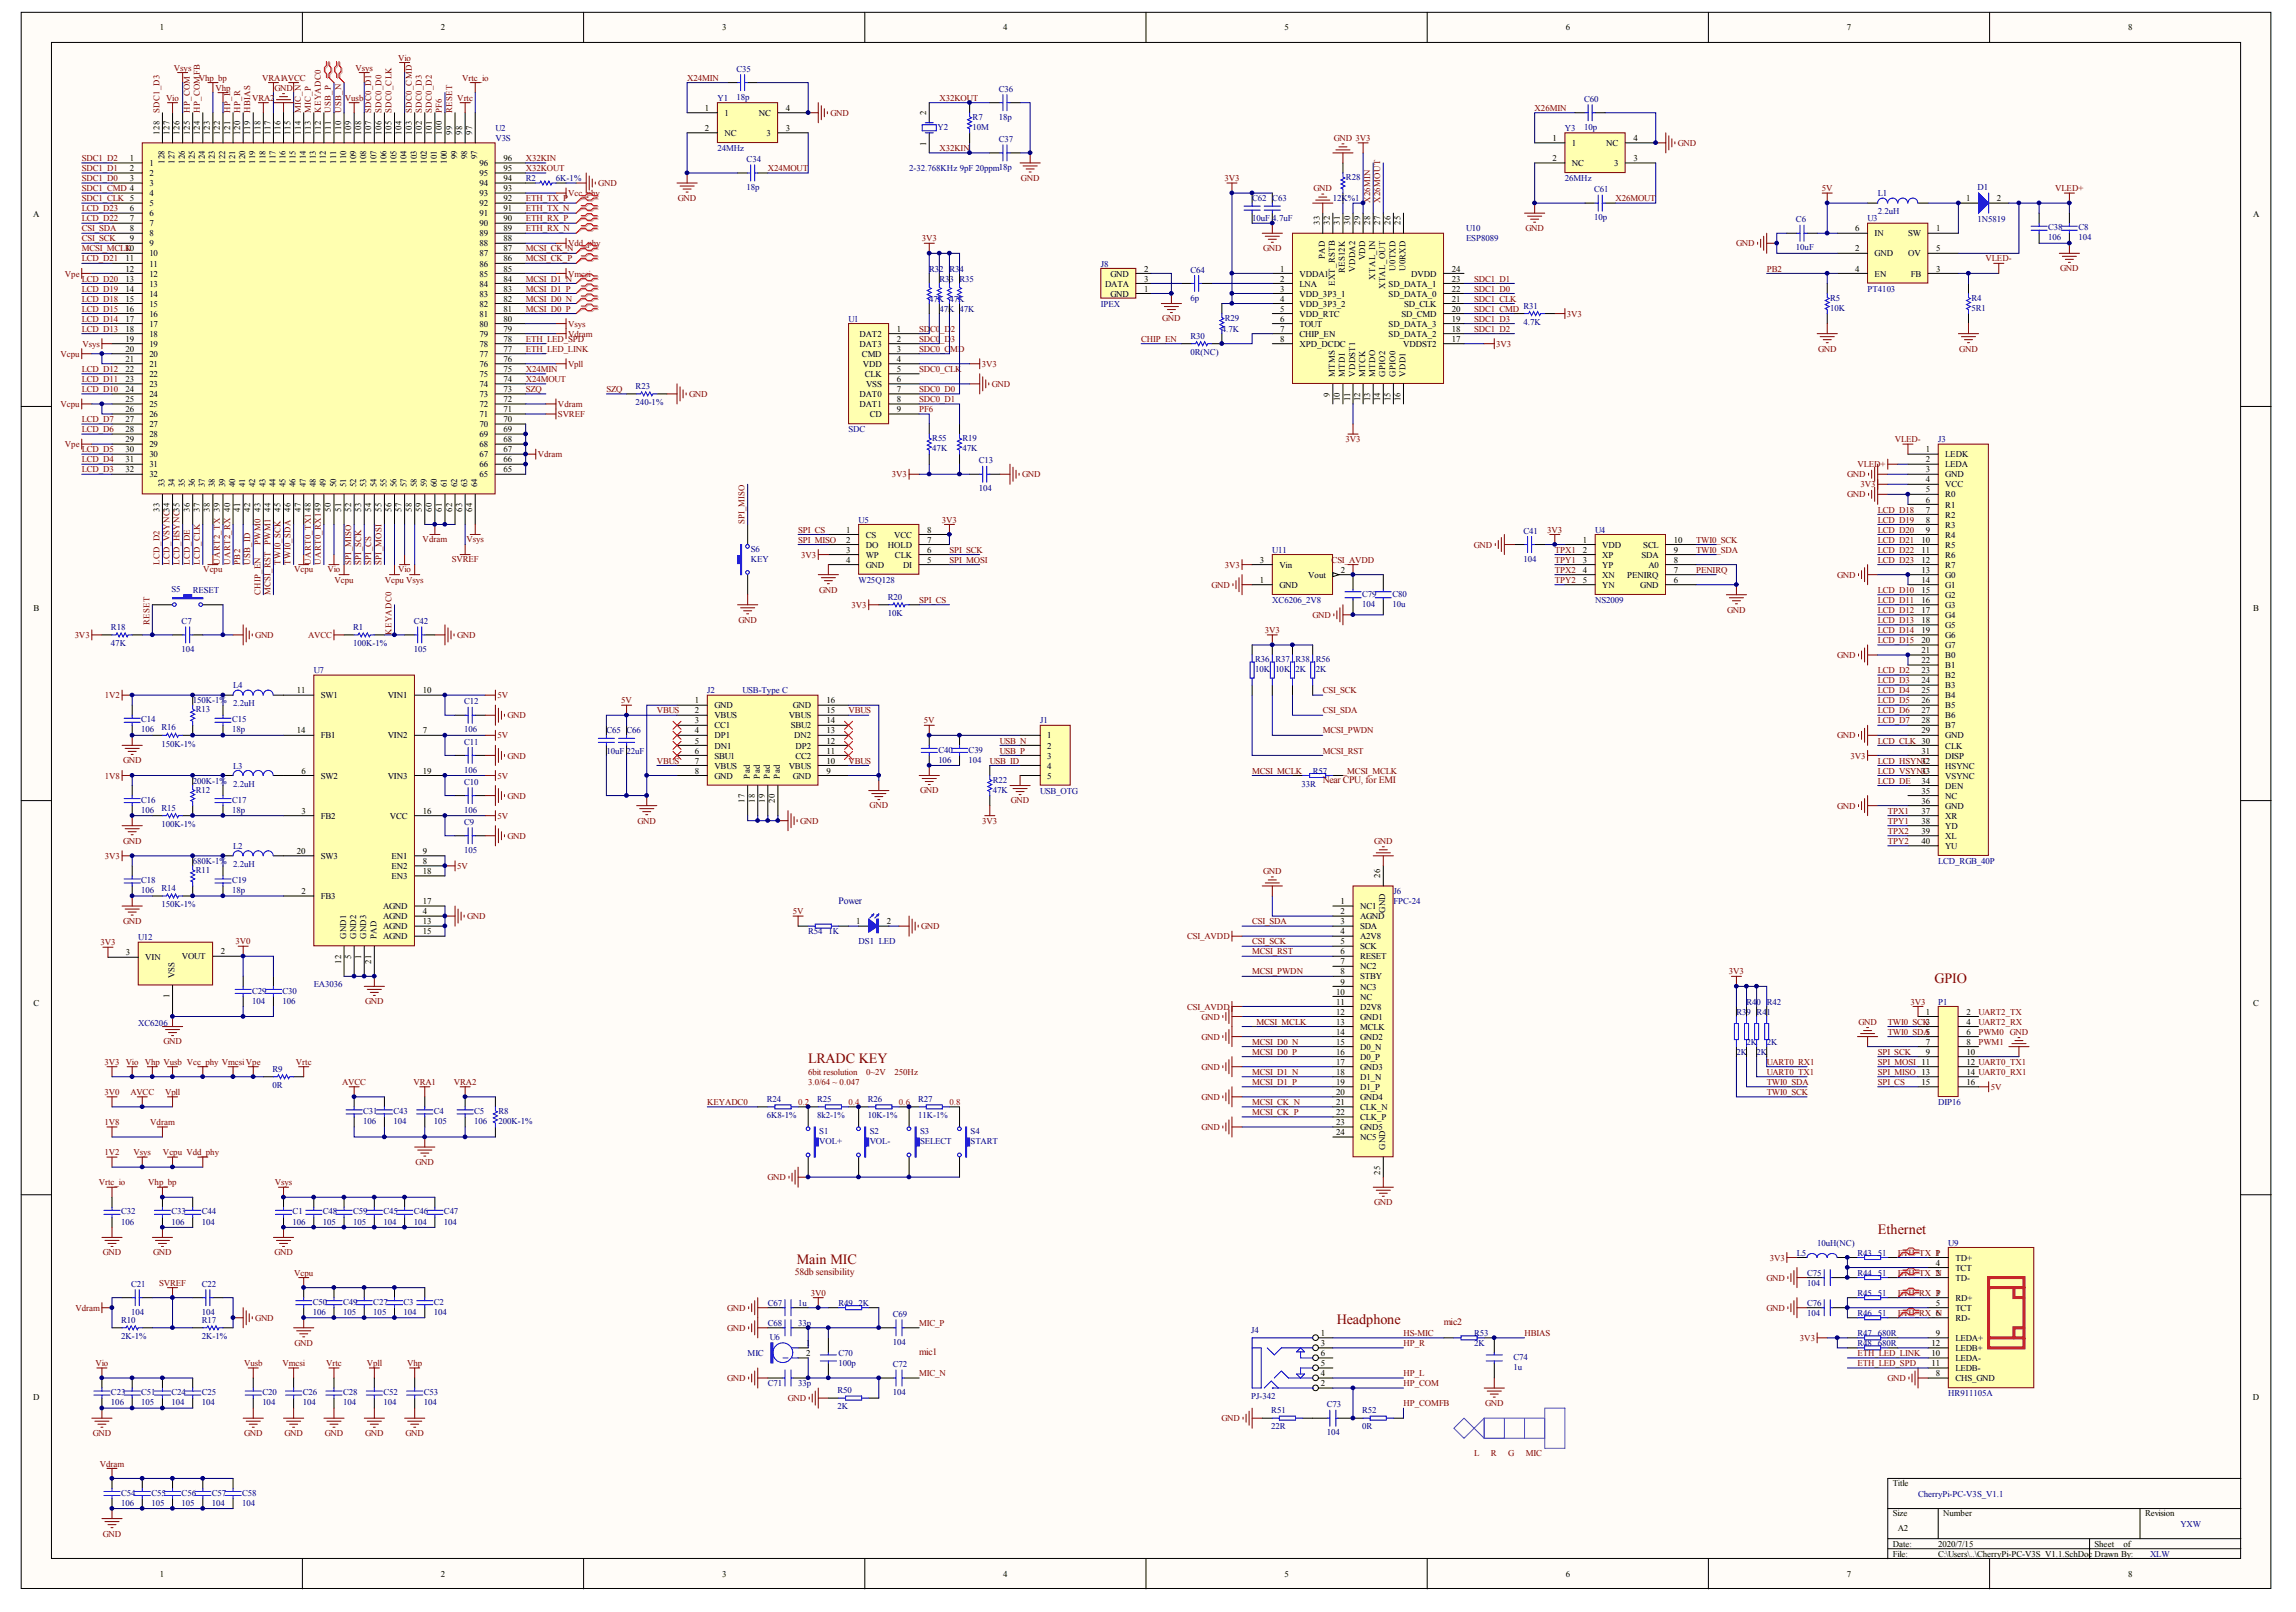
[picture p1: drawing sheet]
<svg xmlns="http://www.w3.org/2000/svg" width="288mm" height="202mm" viewBox="0 0 288 202" stroke-linecap="round" stroke-linejoin="round" font-family="sans-serif">
<defs><g id="words">
<g font-size="1.8" fill="#800000">
<text x="242.5" y="123.2">GPIO</text>
<text x="101.3" y="133.3">LRADC KEY</text>
<text x="235.4" y="154.7">Ethernet</text>
<text x="99.9" y="158.5">Main MIC</text>
<text x="167.6" y="166.1">Headphone</text>
</g>
<g font-size="1.2" fill="#800000">
<text x="165.8" y="98.2">Near CPU, for EMI</text>
<text x="99.7" y="159.9">58db sensibility</text>
<text x="181" y="166.2">mic2</text>
<text x="115.3" y="170">mic1</text>
</g>
<text font-size="1.2" fill="#000080" x="105.1" y="113.3">Power</text>
<g font-size="1.1">
<text x="20" y="3.8">1</text>
<text x="55.3" y="3.8">2</text>
<text x="90.5" y="3.8">3</text>
<text x="125.8" y="3.8">4</text>
<text x="161" y="3.8">5</text>
<text x="196.3" y="3.8">6</text>
<text x="231.6" y="3.8">7</text>
<text x="266.8" y="3.8">8</text>
<text x="20" y="16.9" transform="rotate(-90 20 16.9)">128</text>
<text x="21.3" y="16.9" transform="rotate(-90 21.3 16.9)">127</text>
<text x="22.5" y="16.9" transform="rotate(-90 22.5 16.9)">126</text>
<text x="23.8" y="16.9" transform="rotate(-90 23.8 16.9)">125</text>
<text x="25.1" y="16.9" transform="rotate(-90 25.1 16.9)">124</text>
<text x="26.3" y="16.9" transform="rotate(-90 26.3 16.9)">123</text>
<text x="27.6" y="16.9" transform="rotate(-90 27.6 16.9)">122</text>
<text x="28.8" y="16.9" transform="rotate(-90 28.8 16.9)">121</text>
<text x="30.1" y="16.9" transform="rotate(-90 30.1 16.9)">120</text>
<text x="31.4" y="16.9" transform="rotate(-90 31.4 16.9)">119</text>
<text x="32.6" y="16.9" transform="rotate(-90 32.6 16.9)">118</text>
<text x="33.9" y="16.9" transform="rotate(-90 33.9 16.9)">117</text>
<text x="35.2" y="16.9" transform="rotate(-90 35.2 16.9)">116</text>
<text x="36.4" y="16.9" transform="rotate(-90 36.4 16.9)">115</text>
<text x="37.7" y="16.9" transform="rotate(-90 37.7 16.9)">114</text>
<text x="39" y="16.9" transform="rotate(-90 39 16.9)">113</text>
<text x="40.2" y="16.9" transform="rotate(-90 40.2 16.9)">112</text>
<text x="41.5" y="16.9" transform="rotate(-90 41.5 16.9)">111</text>
<text x="42.8" y="16.9" transform="rotate(-90 42.8 16.9)">110</text>
<text x="44" y="16.9" transform="rotate(-90 44 16.9)">109</text>
<text x="45.3" y="16.9" transform="rotate(-90 45.3 16.9)">108</text>
<text x="46.6" y="16.9" transform="rotate(-90 46.6 16.9)">107</text>
<text x="47.8" y="16.9" transform="rotate(-90 47.8 16.9)">106</text>
<text x="49.1" y="16.9" transform="rotate(-90 49.1 16.9)">105</text>
<text x="50.4" y="16.9" transform="rotate(-90 50.4 16.9)">104</text>
<text x="51.6" y="16.9" transform="rotate(-90 51.6 16.9)">103</text>
<text x="52.9" y="16.9" transform="rotate(-90 52.9 16.9)">102</text>
<text x="54.1" y="16.9" transform="rotate(-90 54.1 16.9)">101</text>
<text x="55.4" y="16.9" transform="rotate(-90 55.4 16.9)">100</text>
<text x="56.7" y="16.9" transform="rotate(-90 56.7 16.9)">99</text>
<text x="57.9" y="16.9" transform="rotate(-90 57.9 16.9)">98</text>
<text x="59.2" y="16.9" transform="rotate(-90 59.2 16.9)">97</text>
<text x="88.4" y="13.9">1</text>
<text x="88.4" y="16.4">2</text>
<text x="90.8" y="14.5">1</text>
<text x="90.8" y="17.1">NC</text>
<text x="95.1" y="14.5">NC</text>
<text x="96.1" y="17.1">3</text>
<text x="98.5" y="16.4">3</text>
<text x="98.5" y="13.9">4</text>
<text x="116.1" y="14.4" transform="rotate(-90 116.1 14.4)">2</text>
<text x="194.6" y="17.7">1</text>
<text x="204.8" y="17.7">4</text>
<text x="16.3" y="20.2">1</text>
<text x="16.3" y="21.5">2</text>
<text x="16.3" y="22.7">3</text>
<text x="18.7" y="20.8">1</text>
<text x="18.7" y="22.1">2</text>
<text x="18.7" y="23.3">3</text>
<text x="20.6" y="20.6" transform="rotate(-90 20.6 20.6)">128</text>
<text x="21.9" y="20.6" transform="rotate(-90 21.9 20.6)">127</text>
<text x="23.2" y="20.6" transform="rotate(-90 23.2 20.6)">126</text>
<text x="24.4" y="20.6" transform="rotate(-90 24.4 20.6)">125</text>
<text x="25.7" y="20.6" transform="rotate(-90 25.7 20.6)">124</text>
<text x="26.9" y="20.6" transform="rotate(-90 26.9 20.6)">123</text>
<text x="28.2" y="20.6" transform="rotate(-90 28.2 20.6)">122</text>
<text x="29.5" y="20.6" transform="rotate(-90 29.5 20.6)">121</text>
<text x="30.7" y="20.6" transform="rotate(-90 30.7 20.6)">120</text>
<text x="32" y="20.6" transform="rotate(-90 32 20.6)">119</text>
<text x="33.3" y="20.6" transform="rotate(-90 33.3 20.6)">118</text>
<text x="34.5" y="20.6" transform="rotate(-90 34.5 20.6)">117</text>
<text x="35.8" y="20.6" transform="rotate(-90 35.8 20.6)">116</text>
<text x="37.1" y="20.6" transform="rotate(-90 37.1 20.6)">115</text>
<text x="38.3" y="20.6" transform="rotate(-90 38.3 20.6)">114</text>
<text x="39.6" y="20.6" transform="rotate(-90 39.6 20.6)">113</text>
<text x="40.9" y="20.6" transform="rotate(-90 40.9 20.6)">112</text>
<text x="42.1" y="20.6" transform="rotate(-90 42.1 20.6)">111</text>
<text x="43.4" y="20.6" transform="rotate(-90 43.4 20.6)">110</text>
<text x="44.7" y="20.6" transform="rotate(-90 44.7 20.6)">109</text>
<text x="45.9" y="20.6" transform="rotate(-90 45.9 20.6)">108</text>
<text x="47.2" y="20.6" transform="rotate(-90 47.2 20.6)">107</text>
<text x="48.5" y="20.6" transform="rotate(-90 48.5 20.6)">106</text>
<text x="49.7" y="20.6" transform="rotate(-90 49.7 20.6)">105</text>
<text x="51" y="20.6" transform="rotate(-90 51 20.6)">104</text>
<text x="52.2" y="20.6" transform="rotate(-90 52.2 20.6)">103</text>
<text x="53.5" y="20.6" transform="rotate(-90 53.5 20.6)">102</text>
<text x="54.8" y="20.6" transform="rotate(-90 54.8 20.6)">101</text>
<text x="56" y="20.6" transform="rotate(-90 56 20.6)">100</text>
<text x="57.3" y="20" transform="rotate(-90 57.3 20)">99</text>
<text x="58.6" y="20" transform="rotate(-90 58.6 20)">98</text>
<text x="59.8" y="20" transform="rotate(-90 59.8 20)">97</text>
<text x="60.1" y="23.3">94</text>
<text x="60.1" y="22.1">95</text>
<text x="60.1" y="20.8">96</text>
<text x="63.1" y="24">93</text>
<text x="63.1" y="22.7">94</text>
<text x="63.1" y="21.5">95</text>
<text x="63.1" y="20.2">96</text>
<text x="116.1" y="18.3" transform="rotate(-90 116.1 18.3)">1</text>
<text x="194.6" y="20.2">2</text>
<text x="197.1" y="18.3">1</text>
<text x="197.1" y="20.8">NC</text>
<text x="201.4" y="18.3">NC</text>
<text x="202.4" y="20.8">3</text>
<text x="204.8" y="20.2">3</text>
<text x="4.2" y="27.2">A</text>
<text x="16.3" y="26.5">6</text>
<text x="16.3" y="27.8">7</text>
<text x="16.3" y="29">8</text>
<text x="18.7" y="24.6">4</text>
<text x="18.7" y="25.9">5</text>
<text x="18.7" y="27.1">6</text>
<text x="18.7" y="28.4">7</text>
<text x="18.7" y="29.6">8</text>
<text x="60.1" y="29.6">89</text>
<text x="60.1" y="28.4">90</text>
<text x="60.1" y="27.1">91</text>
<text x="60.1" y="25.9">92</text>
<text x="60.1" y="24.6">93</text>
<text x="63.1" y="29">89</text>
<text x="63.1" y="27.8">90</text>
<text x="63.1" y="26.5">91</text>
<text x="63.1" y="25.2">92</text>
<text x="165.5" y="28.2" transform="rotate(-90 165.5 28.2)">33</text>
<text x="166.7" y="28.2" transform="rotate(-90 166.7 28.2)">32</text>
<text x="168" y="28.2" transform="rotate(-90 168 28.2)">31</text>
<text x="169.3" y="28.2" transform="rotate(-90 169.3 28.2)">30</text>
<text x="170.5" y="28.2" transform="rotate(-90 170.5 28.2)">29</text>
<text x="171.8" y="28.2" transform="rotate(-90 171.8 28.2)">28</text>
<text x="173.1" y="28.2" transform="rotate(-90 173.1 28.2)">27</text>
<text x="174.3" y="28.2" transform="rotate(-90 174.3 28.2)">26</text>
<text x="175.6" y="28.2" transform="rotate(-90 175.6 28.2)">25</text>
<text x="232.6" y="29">6</text>
<text x="235" y="29.6">IN</text>
<text x="239.3" y="29.6">SW</text>
<text x="242.8" y="29">1</text>
<text x="246.5" y="25.2">1</text>
<text x="250.3" y="25.2">2</text>
<text x="282.5" y="27.2">A</text>
<text x="15.7" y="31.5">10</text>
<text x="15.7" y="32.8">11</text>
<text x="15.7" y="34.1">12</text>
<text x="15.7" y="35.3">13</text>
<text x="16.3" y="30.3">9</text>
<text x="18.7" y="30.9">9</text>
<text x="18.7" y="32.2">10</text>
<text x="18.7" y="33.4">11</text>
<text x="18.7" y="34.7">12</text>
<text x="18.7" y="35.9">13</text>
<text x="60.1" y="35.9">84</text>
<text x="60.1" y="34.7">85</text>
<text x="60.1" y="33.4">86</text>
<text x="60.1" y="32.2">87</text>
<text x="60.1" y="30.9">88</text>
<text x="63.1" y="35.3">84</text>
<text x="63.1" y="34.1">85</text>
<text x="63.1" y="32.8">86</text>
<text x="63.1" y="31.5">87</text>
<text x="63.1" y="30.3">88</text>
<text x="138.6" y="35.9">DATA</text>
<text x="139.2" y="34.7">GND</text>
<text x="143.5" y="35.3">3</text>
<text x="143.5" y="34.1">2</text>
<text x="160.5" y="34.1">1</text>
<text x="160.5" y="35.3">2</text>
<text x="162.9" y="34.7">VDDA1</text>
<text x="162.9" y="35.9">LNA</text>
<text x="166.1" y="32.4" transform="rotate(-90 166.1 32.4)">PAD</text>
<text x="167.4" y="35.9" transform="rotate(-90 167.4 35.9)">EXT_RSTB</text>
<text x="168.6" y="34.3" transform="rotate(-90 168.6 34.3)">RES12K</text>
<text x="169.9" y="34.1" transform="rotate(-90 169.9 34.1)">VDDA2</text>
<text x="171.2" y="32.7" transform="rotate(-90 171.2 32.7)">VDD</text>
<text x="172.4" y="35.1" transform="rotate(-90 172.4 35.1)">XTAL_IN</text>
<text x="174.1" y="35.9">SD_DATA_1</text>
<text x="175" y="34" transform="rotate(-90 175 34)">U0TXD</text>
<text x="176.2" y="34" transform="rotate(-90 176.2 34)">U0RXD</text>
<text x="176.9" y="34.7">DVDD</text>
<text x="182" y="35.3">23</text>
<text x="182" y="34.1">24</text>
<text x="232.6" y="31.5">2</text>
<text x="232.6" y="34.1">4</text>
<text x="235" y="32.2">GND</text>
<text x="235" y="34.7">EN</text>
<text x="239.3" y="32.2">OV</text>
<text x="239.6" y="34.7">FB</text>
<text x="242.8" y="34.1">3</text>
<text x="242.8" y="31.5">5</text>
<text x="15.7" y="36.6">14</text>
<text x="15.7" y="37.8">15</text>
<text x="15.7" y="39.1">16</text>
<text x="15.7" y="40.3">17</text>
<text x="15.7" y="41.6">18</text>
<text x="18.7" y="37.2">14</text>
<text x="18.7" y="38.5">15</text>
<text x="18.7" y="39.7">16</text>
<text x="18.7" y="41">17</text>
<text x="60.1" y="41">80</text>
<text x="60.1" y="39.7">81</text>
<text x="60.1" y="38.5">82</text>
<text x="60.1" y="37.2">83</text>
<text x="63.1" y="41.6">79</text>
<text x="63.1" y="40.3">80</text>
<text x="63.1" y="39.1">81</text>
<text x="63.1" y="37.8">82</text>
<text x="63.1" y="36.6">83</text>
<text x="112.5" y="41.6">1</text>
<text x="139.2" y="37.2">GND</text>
<text x="143.5" y="36.6">1</text>
<text x="160.5" y="36.6">3</text>
<text x="160.5" y="37.8">4</text>
<text x="160.5" y="39.1">5</text>
<text x="160.5" y="40.3">6</text>
<text x="160.5" y="41.6">7</text>
<text x="162.9" y="37.2">VDD_3P3_1</text>
<text x="162.9" y="38.5">VDD_3P3_2</text>
<text x="162.9" y="39.7">VDD_RTC</text>
<text x="162.9" y="41">TOUT</text>
<text x="173.7" y="36.2" transform="rotate(-90 173.7 36.2)">XTAL_OUT</text>
<text x="174.1" y="41">SD_DATA_3</text>
<text x="174.1" y="37.2">SD_DATA_0</text>
<text x="175.7" y="39.7">SD_CMD</text>
<text x="176.1" y="38.5">SD_CLK</text>
<text x="182" y="41.6">18</text>
<text x="182" y="40.3">19</text>
<text x="182" y="39.1">20</text>
<text x="182" y="37.8">21</text>
<text x="182" y="36.6">22</text>
<text x="15.7" y="42.9">19</text>
<text x="15.7" y="44.1">20</text>
<text x="15.7" y="45.4">21</text>
<text x="15.7" y="46.6">22</text>
<text x="15.7" y="47.9">23</text>
<text x="18.7" y="42.2">18</text>
<text x="18.7" y="43.5">19</text>
<text x="18.7" y="44.8">20</text>
<text x="18.7" y="46">21</text>
<text x="18.7" y="47.3">22</text>
<text x="60.1" y="47.3">75</text>
<text x="60.1" y="46">76</text>
<text x="60.1" y="44.8">77</text>
<text x="60.1" y="43.5">78</text>
<text x="60.1" y="42.2">79</text>
<text x="63.1" y="47.9">74</text>
<text x="63.1" y="46.6">75</text>
<text x="63.1" y="45.4">76</text>
<text x="63.1" y="44.1">77</text>
<text x="63.1" y="42.9">78</text>
<text x="107.8" y="42.2">DAT2</text>
<text x="107.8" y="43.5">DAT3</text>
<text x="108.1" y="44.8">CMD</text>
<text x="108.2" y="46">VDD</text>
<text x="108.4" y="47.3">CLK</text>
<text x="112.5" y="42.9">2</text>
<text x="112.5" y="44.1">3</text>
<text x="112.5" y="45.4">4</text>
<text x="112.5" y="46.6">5</text>
<text x="112.5" y="47.9">6</text>
<text x="160.5" y="42.9">8</text>
<text x="162.9" y="42.2">CHIP_EN</text>
<text x="162.9" y="43.5">XPD_DCDC</text>
<text x="167.4" y="47.3" transform="rotate(-90 167.4 47.3)">MTMS</text>
<text x="168.6" y="47.3" transform="rotate(-90 168.6 47.3)">MTDI</text>
<text x="169.9" y="47.3" transform="rotate(-90 169.9 47.3)">VDDST1</text>
<text x="171.2" y="47.3" transform="rotate(-90 171.2 47.3)">MTCK</text>
<text x="172.4" y="47.3" transform="rotate(-90 172.4 47.3)">MTDO</text>
<text x="173.7" y="47.3" transform="rotate(-90 173.7 47.3)">GPIO2</text>
<text x="174.1" y="42.2">SD_DATA_2</text>
<text x="175" y="47.3" transform="rotate(-90 175 47.3)">GPIO0</text>
<text x="175.9" y="43.5">VDDST2</text>
<text x="176.2" y="47.3" transform="rotate(-90 176.2 47.3)">VDD1</text>
<text x="182" y="42.9">17</text>
<text x="15.7" y="49.2">24</text>
<text x="15.7" y="50.4">25</text>
<text x="15.7" y="51.7">26</text>
<text x="15.7" y="52.9">27</text>
<text x="18.7" y="48.5">23</text>
<text x="18.7" y="49.8">24</text>
<text x="18.7" y="51">25</text>
<text x="18.7" y="52.3">26</text>
<text x="18.7" y="53.6">27</text>
<text x="60.1" y="53.6">70</text>
<text x="60.1" y="52.3">71</text>
<text x="60.1" y="51">72</text>
<text x="60.1" y="49.8">73</text>
<text x="60.1" y="48.5">74</text>
<text x="63.1" y="52.9">70</text>
<text x="63.1" y="51.7">71</text>
<text x="63.1" y="50.4">72</text>
<text x="63.1" y="49.2">73</text>
<text x="107.8" y="49.8">DAT0</text>
<text x="107.8" y="51">DAT1</text>
<text x="108.6" y="48.5">VSS</text>
<text x="109" y="52.3">CD</text>
<text x="112.5" y="49.2">7</text>
<text x="112.5" y="50.4">8</text>
<text x="112.5" y="51.7">9</text>
<text x="166.7" y="49.7" transform="rotate(-90 166.7 49.7)">9</text>
<text x="168" y="50.3" transform="rotate(-90 168 50.3)">10</text>
<text x="169.3" y="50.3" transform="rotate(-90 169.3 50.3)">11</text>
<text x="170.5" y="50.3" transform="rotate(-90 170.5 50.3)">12</text>
<text x="171.8" y="50.3" transform="rotate(-90 171.8 50.3)">13</text>
<text x="173.1" y="50.3" transform="rotate(-90 173.1 50.3)">14</text>
<text x="174.3" y="50.3" transform="rotate(-90 174.3 50.3)">15</text>
<text x="175.6" y="50.3" transform="rotate(-90 175.6 50.3)">16</text>
<text x="15.7" y="54.2">28</text>
<text x="15.7" y="55.5">29</text>
<text x="15.7" y="56.7">30</text>
<text x="15.7" y="58">31</text>
<text x="15.7" y="59.2">32</text>
<text x="18.7" y="54.8">28</text>
<text x="18.7" y="56.1">29</text>
<text x="18.7" y="57.3">30</text>
<text x="18.7" y="58.6">31</text>
<text x="18.7" y="59.9">32</text>
<text x="60.1" y="59.9">65</text>
<text x="60.1" y="58.6">66</text>
<text x="60.1" y="57.3">67</text>
<text x="60.1" y="56.1">68</text>
<text x="60.1" y="54.8">69</text>
<text x="63.1" y="59.2">65</text>
<text x="63.1" y="58">66</text>
<text x="63.1" y="56.7">67</text>
<text x="63.1" y="55.5">68</text>
<text x="63.1" y="54.2">69</text>
<text x="241.5" y="56.7">1</text>
<text x="241.5" y="58">2</text>
<text x="241.5" y="59.2">3</text>
<text x="243.9" y="57.3">LEDK</text>
<text x="243.9" y="58.6">LEDA</text>
<text x="243.9" y="59.9">GND</text>
<text x="20" y="64.2" transform="rotate(-90 20 64.2)">33</text>
<text x="20.6" y="61.1" transform="rotate(-90 20.6 61.1)">33</text>
<text x="21.9" y="61.1" transform="rotate(-90 21.9 61.1)">34</text>
<text x="23.2" y="61.1" transform="rotate(-90 23.2 61.1)">35</text>
<text x="23.8" y="64.2" transform="rotate(-90 23.8 64.2)">36</text>
<text x="24.4" y="61.1" transform="rotate(-90 24.4 61.1)">36</text>
<text x="25.1" y="64.2" transform="rotate(-90 25.1 64.2)">37</text>
<text x="25.7" y="61.1" transform="rotate(-90 25.7 61.1)">37</text>
<text x="26.3" y="64.2" transform="rotate(-90 26.3 64.2)">38</text>
<text x="26.9" y="61.1" transform="rotate(-90 26.9 61.1)">38</text>
<text x="27.6" y="64.2" transform="rotate(-90 27.6 64.2)">39</text>
<text x="28.2" y="61.1" transform="rotate(-90 28.2 61.1)">39</text>
<text x="29.5" y="61.1" transform="rotate(-90 29.5 61.1)">40</text>
<text x="30.1" y="64.2" transform="rotate(-90 30.1 64.2)">41</text>
<text x="30.7" y="61.1" transform="rotate(-90 30.7 61.1)">41</text>
<text x="31.4" y="64.2" transform="rotate(-90 31.4 64.2)">42</text>
<text x="32" y="61.1" transform="rotate(-90 32 61.1)">42</text>
<text x="32.6" y="64.2" transform="rotate(-90 32.6 64.2)">43</text>
<text x="33.3" y="61.1" transform="rotate(-90 33.3 61.1)">43</text>
<text x="33.9" y="64.2" transform="rotate(-90 33.9 64.2)">44</text>
<text x="34.5" y="61.1" transform="rotate(-90 34.5 61.1)">44</text>
<text x="35.2" y="64.2" transform="rotate(-90 35.2 64.2)">45</text>
<text x="35.8" y="61.1" transform="rotate(-90 35.8 61.1)">45</text>
<text x="36.4" y="64.2" transform="rotate(-90 36.4 64.2)">46</text>
<text x="37.1" y="61.1" transform="rotate(-90 37.1 61.1)">46</text>
<text x="37.7" y="64.2" transform="rotate(-90 37.7 64.2)">47</text>
<text x="38.3" y="61.1" transform="rotate(-90 38.3 61.1)">47</text>
<text x="39.6" y="61.1" transform="rotate(-90 39.6 61.1)">48</text>
<text x="40.9" y="61.1" transform="rotate(-90 40.9 61.1)">49</text>
<text x="41.5" y="64.2" transform="rotate(-90 41.5 64.2)">50</text>
<text x="42.1" y="61.1" transform="rotate(-90 42.1 61.1)">50</text>
<text x="42.8" y="64.2" transform="rotate(-90 42.8 64.2)">51</text>
<text x="43.4" y="61.1" transform="rotate(-90 43.4 61.1)">51</text>
<text x="44" y="64.2" transform="rotate(-90 44 64.2)">52</text>
<text x="44.7" y="61.1" transform="rotate(-90 44.7 61.1)">52</text>
<text x="45.3" y="64.2" transform="rotate(-90 45.3 64.2)">53</text>
<text x="45.9" y="61.1" transform="rotate(-90 45.9 61.1)">53</text>
<text x="46.6" y="64.2" transform="rotate(-90 46.6 64.2)">54</text>
<text x="47.2" y="61.1" transform="rotate(-90 47.2 61.1)">54</text>
<text x="47.8" y="64.2" transform="rotate(-90 47.8 64.2)">55</text>
<text x="48.5" y="61.1" transform="rotate(-90 48.5 61.1)">55</text>
<text x="49.1" y="64.2" transform="rotate(-90 49.1 64.2)">56</text>
<text x="49.7" y="61.1" transform="rotate(-90 49.7 61.1)">56</text>
<text x="50.4" y="64.2" transform="rotate(-90 50.4 64.2)">57</text>
<text x="51" y="61.1" transform="rotate(-90 51 61.1)">57</text>
<text x="51.6" y="64.2" transform="rotate(-90 51.6 64.2)">58</text>
<text x="52.2" y="61.1" transform="rotate(-90 52.2 61.1)">58</text>
<text x="52.9" y="64.2" transform="rotate(-90 52.9 64.2)">59</text>
<text x="53.5" y="61.1" transform="rotate(-90 53.5 61.1)">59</text>
<text x="54.1" y="64.2" transform="rotate(-90 54.1 64.2)">60</text>
<text x="54.8" y="61.1" transform="rotate(-90 54.8 61.1)">60</text>
<text x="55.4" y="64.2" transform="rotate(-90 55.4 64.2)">61</text>
<text x="56" y="61.1" transform="rotate(-90 56 61.1)">61</text>
<text x="56.7" y="64.2" transform="rotate(-90 56.7 64.2)">62</text>
<text x="57.3" y="61.1" transform="rotate(-90 57.3 61.1)">62</text>
<text x="57.9" y="64.2" transform="rotate(-90 57.9 64.2)">63</text>
<text x="58.6" y="61.1" transform="rotate(-90 58.6 61.1)">63</text>
<text x="59.2" y="64.2" transform="rotate(-90 59.2 64.2)">64</text>
<text x="59.8" y="61.1" transform="rotate(-90 59.8 61.1)">64</text>
<text x="241.5" y="60.5">4</text>
<text x="241.5" y="61.8">5</text>
<text x="241.5" y="63">6</text>
<text x="241.5" y="64.3">7</text>
<text x="241.5" y="65.5">8</text>
<text x="243.9" y="61.1">VCC</text>
<text x="243.9" y="62.4">R0</text>
<text x="243.9" y="63.6">R1</text>
<text x="243.9" y="64.9">R2</text>
<text x="106.1" y="66.8">1</text>
<text x="106.1" y="68">2</text>
<text x="106.1" y="69.3">3</text>
<text x="106.1" y="70.6">4</text>
<text x="108.5" y="67.4">CS</text>
<text x="108.5" y="68.7">DO</text>
<text x="108.5" y="69.9">WP</text>
<text x="108.5" y="71.2">GND</text>
<text x="111.3" y="68.7">HOLD</text>
<text x="112.1" y="67.4">VCC</text>
<text x="112.2" y="69.9">CLK</text>
<text x="113.2" y="71.2">DI</text>
<text x="116.3" y="70.6">5</text>
<text x="116.3" y="69.3">6</text>
<text x="116.3" y="68">7</text>
<text x="116.3" y="66.8">8</text>
<text x="158" y="70.6">3</text>
<text x="160.4" y="71.2">Vin</text>
<text x="168.1" y="71.8">2</text>
<text x="198.4" y="68">1</text>
<text x="198.4" y="69.3">2</text>
<text x="198.4" y="70.6">3</text>
<text x="198.4" y="71.8">4</text>
<text x="200.9" y="68.7">VDD</text>
<text x="200.9" y="69.9">XP</text>
<text x="200.9" y="71.2">YP</text>
<text x="205.8" y="69.9">SDA</text>
<text x="206" y="68.7">SCL</text>
<text x="206.7" y="71.2">A0</text>
<text x="209.9" y="71.8">7</text>
<text x="209.9" y="70.6">8</text>
<text x="209.9" y="69.3">9</text>
<text x="209.9" y="68">10</text>
<text x="240.9" y="68">10</text>
<text x="240.9" y="69.3">11</text>
<text x="240.9" y="70.6">12</text>
<text x="240.9" y="71.8">13</text>
<text x="241.5" y="66.8">9</text>
<text x="243.9" y="66.2">R3</text>
<text x="243.9" y="67.4">R4</text>
<text x="243.9" y="68.7">R5</text>
<text x="243.9" y="69.9">R6</text>
<text x="243.9" y="71.2">R7</text>
<text x="4.2" y="76.7">B</text>
<text x="158" y="73.1">1</text>
<text x="160.4" y="73.7">GND</text>
<text x="164" y="72.5">Vout</text>
<text x="198.4" y="73.1">5</text>
<text x="200.9" y="72.5">XN</text>
<text x="200.9" y="73.7">YN</text>
<text x="204" y="72.5">PENIRQ</text>
<text x="205.7" y="73.7">GND</text>
<text x="209.9" y="73.1">6</text>
<text x="240.9" y="73.1">14</text>
<text x="240.9" y="74.3">15</text>
<text x="240.9" y="75.6">16</text>
<text x="240.9" y="76.9">17</text>
<text x="243.9" y="72.5">G0</text>
<text x="243.9" y="73.7">G1</text>
<text x="243.9" y="75">G2</text>
<text x="243.9" y="76.2">G3</text>
<text x="243.9" y="77.5">G4</text>
<text x="282.5" y="76.7">B</text>
<text x="240.9" y="78.1">18</text>
<text x="240.9" y="79.4">19</text>
<text x="240.9" y="80.6">20</text>
<text x="240.9" y="81.9">21</text>
<text x="240.9" y="83.2">22</text>
<text x="243.9" y="78.8">G5</text>
<text x="243.9" y="80">G6</text>
<text x="243.9" y="81.3">G7</text>
<text x="243.9" y="82.5">B0</text>
<text x="243.9" y="83.8">B1</text>
<text x="37.2" y="86.9">11</text>
<text x="40.2" y="87.6">SW1</text>
<text x="48.6" y="87.6">VIN1</text>
<text x="53" y="86.9">10</text>
<text x="87.1" y="88.2">1</text>
<text x="87.1" y="89.5">2</text>
<text x="89.6" y="88.8">GND</text>
<text x="99.4" y="88.8">GND</text>
<text x="103.6" y="89.5">15</text>
<text x="103.6" y="88.2">16</text>
<text x="240.9" y="84.4">23</text>
<text x="240.9" y="85.7">24</text>
<text x="240.9" y="86.9">25</text>
<text x="240.9" y="88.2">26</text>
<text x="240.9" y="89.5">27</text>
<text x="243.9" y="85">B2</text>
<text x="243.9" y="86.3">B3</text>
<text x="243.9" y="87.6">B4</text>
<text x="243.9" y="88.8">B5</text>
<text x="37.2" y="92">14</text>
<text x="40.2" y="92.6">FB1</text>
<text x="48.6" y="92.6">VIN2</text>
<text x="53" y="92">7</text>
<text x="87.1" y="90.7">3</text>
<text x="87.1" y="92">4</text>
<text x="87.1" y="93.2">5</text>
<text x="87.1" y="94.5">6</text>
<text x="87.1" y="95.8">7</text>
<text x="89.6" y="90.1">VBUS</text>
<text x="89.6" y="91.3">CC1</text>
<text x="89.6" y="92.6">DP1</text>
<text x="89.6" y="93.9">DN1</text>
<text x="89.6" y="95.1">SBU1</text>
<text x="98.9" y="90.1">VBUS</text>
<text x="99.1" y="91.3">SBU2</text>
<text x="99.6" y="92.6">DN2</text>
<text x="99.7" y="95.1">CC2</text>
<text x="99.7" y="93.9">DP2</text>
<text x="103.6" y="95.8">10</text>
<text x="103.6" y="94.5">11</text>
<text x="103.6" y="93.2">12</text>
<text x="103.6" y="92">13</text>
<text x="103.6" y="90.7">14</text>
<text x="131.3" y="92.6">1</text>
<text x="131.3" y="93.9">2</text>
<text x="131.3" y="95.1">3</text>
<text x="240.9" y="90.7">28</text>
<text x="240.9" y="92">29</text>
<text x="240.9" y="94.5">31</text>
<text x="240.9" y="95.8">32</text>
<text x="243.9" y="90.1">B6</text>
<text x="243.9" y="91.3">B7</text>
<text x="243.9" y="92.6">GND</text>
<text x="243.9" y="93.9">CLK</text>
<text x="243.9" y="95.1">DISP</text>
<text x="37.8" y="97">6</text>
<text x="40.2" y="97.6">SW2</text>
<text x="48.6" y="97.6">VIN3</text>
<text x="53" y="97">19</text>
<text x="87.1" y="97">8</text>
<text x="89.6" y="96.4">VBUS</text>
<text x="89.6" y="97.6">GND</text>
<text x="93.4" y="100.7" transform="rotate(-90 93.4 100.7)">17</text>
<text x="94" y="97.6" transform="rotate(-90 94 97.6)">Pad</text>
<text x="94.6" y="100.7" transform="rotate(-90 94.6 100.7)">18</text>
<text x="95.3" y="97.6" transform="rotate(-90 95.3 97.6)">Pad</text>
<text x="95.9" y="100.7" transform="rotate(-90 95.9 100.7)">19</text>
<text x="96.5" y="97.6" transform="rotate(-90 96.5 97.6)">Pad</text>
<text x="97.2" y="100.7" transform="rotate(-90 97.2 100.7)">20</text>
<text x="97.8" y="97.6" transform="rotate(-90 97.8 97.6)">Pad</text>
<text x="98.9" y="96.4">VBUS</text>
<text x="99.4" y="97.6">GND</text>
<text x="103.6" y="97">9</text>
<text x="131.3" y="96.4">4</text>
<text x="131.3" y="97.6">5</text>
<text x="240.9" y="97">33</text>
<text x="240.9" y="98.3">34</text>
<text x="240.9" y="99.5">35</text>
<text x="240.9" y="100.8">36</text>
<text x="243.9" y="96.4">HSYNC</text>
<text x="243.9" y="97.6">VSYNC</text>
<text x="243.9" y="98.9">DEN</text>
<text x="243.9" y="100.2">NC</text>
<text x="243.9" y="101.4">GND</text>
<text x="37.2" y="107.1">20</text>
<text x="37.8" y="102">3</text>
<text x="40.2" y="102.7">FB2</text>
<text x="40.2" y="107.7">SW3</text>
<text x="48.9" y="102.7">VCC</text>
<text x="49.1" y="107.7">EN1</text>
<text x="53" y="102">16</text>
<text x="53" y="107.1">9</text>
<text x="240.9" y="102">37</text>
<text x="240.9" y="103.3">38</text>
<text x="240.9" y="104.6">39</text>
<text x="240.9" y="105.8">40</text>
<text x="243.9" y="102.7">XR</text>
<text x="243.9" y="103.9">YD</text>
<text x="243.9" y="105.2">XL</text>
<text x="243.9" y="106.5">YU</text>
<text x="37.8" y="112.1">2</text>
<text x="40.2" y="112.8">FB3</text>
<text x="49.1" y="109">EN2</text>
<text x="49.1" y="110.2">EN3</text>
<text x="53" y="108.3">8</text>
<text x="53" y="109.6">18</text>
<text x="53" y="113.4">17</text>
<text x="168.1" y="113.4">1</text>
<text x="173.1" y="110.1" transform="rotate(-90 173.1 110.1)">26</text>
<text x="15.8" y="119.8">3</text>
<text x="27.7" y="119.7">2</text>
<text x="43.4" y="117.8" transform="rotate(-90 43.4 117.8)">GND1</text>
<text x="44.7" y="117.8" transform="rotate(-90 44.7 117.8)">GND2</text>
<text x="45.9" y="117.8" transform="rotate(-90 45.9 117.8)">GND3</text>
<text x="47.2" y="117.8" transform="rotate(-90 47.2 117.8)">PAD</text>
<text x="48" y="115.3">AGND</text>
<text x="48" y="116.5">AGND</text>
<text x="48" y="117.8">AGND</text>
<text x="48" y="114">AGND</text>
<text x="53" y="114.6">4</text>
<text x="53" y="115.9">13</text>
<text x="53" y="117.2">15</text>
<text x="107.4" y="115.9">1</text>
<text x="111.2" y="115.9">2</text>
<text x="168.1" y="114.6">2</text>
<text x="168.1" y="115.9">3</text>
<text x="168.1" y="117.2">4</text>
<text x="168.1" y="118.4">5</text>
<text x="168.1" y="119.7">6</text>
<text x="170.5" y="114">NC1</text>
<text x="170.5" y="115.3">AGND</text>
<text x="170.5" y="116.5">SDA</text>
<text x="170.5" y="117.8">A2V8</text>
<text x="170.5" y="119">SCK</text>
<text x="173.7" y="114.5" transform="rotate(-90 173.7 114.5)">GND</text>
<text x="18.2" y="120.4">VIN</text>
<text x="21.3" y="125.2" transform="rotate(-90 21.3 125.2)">1</text>
<text x="21.9" y="122.7" transform="rotate(-90 21.9 122.7)">VSS</text>
<text x="22.8" y="120.3">VOUT</text>
<text x="42.8" y="120.8" transform="rotate(-90 42.8 120.8)">12</text>
<text x="44" y="120.3" transform="rotate(-90 44 120.3)">5</text>
<text x="45.3" y="120.3" transform="rotate(-90 45.3 120.3)">1</text>
<text x="46.6" y="120.8" transform="rotate(-90 46.6 120.8)">21</text>
<text x="167.5" y="124.7">10</text>
<text x="167.5" y="126">11</text>
<text x="168.1" y="120.9">7</text>
<text x="168.1" y="122.2">8</text>
<text x="168.1" y="123.5">9</text>
<text x="170.5" y="120.3">RESET</text>
<text x="170.5" y="121.6">NC2</text>
<text x="170.5" y="122.8">STBY</text>
<text x="170.5" y="124.1">NC3</text>
<text x="170.5" y="125.3">NC</text>
<text x="4.2" y="126.1">C</text>
<text x="167.5" y="127.2">12</text>
<text x="167.5" y="128.5">13</text>
<text x="167.5" y="129.8">14</text>
<text x="167.5" y="131">15</text>
<text x="170.5" y="126.6">D2V8</text>
<text x="170.5" y="127.9">GND1</text>
<text x="170.5" y="129.1">MCLK</text>
<text x="170.5" y="130.4">GND2</text>
<text x="170.5" y="131.6">D0_N</text>
<text x="241.5" y="127.2">1</text>
<text x="241.5" y="129.8">5</text>
<text x="241.5" y="131">7</text>
<text x="246.6" y="127.2">2</text>
<text x="246.6" y="128.5">4</text>
<text x="246.6" y="129.8">6</text>
<text x="246.6" y="131">8</text>
<text x="282.5" y="126.1">C</text>
<text x="167.5" y="132.3">16</text>
<text x="167.5" y="133.5">17</text>
<text x="167.5" y="134.8">18</text>
<text x="167.5" y="136">19</text>
<text x="167.5" y="137.3">20</text>
<text x="170.5" y="132.9">D0_P</text>
<text x="170.5" y="134.2">GND3</text>
<text x="170.5" y="135.4">D1_N</text>
<text x="170.5" y="136.7">D1_P</text>
<text x="170.5" y="137.9">GND4</text>
<text x="240.9" y="136">15</text>
<text x="241.5" y="132.3">9</text>
<text x="246.6" y="132.3">10</text>
<text x="246.6" y="133.5">12 UART0_TX1</text>
<text x="246.6" y="134.8">14 UART0_RX1</text>
<text x="246.6" y="136">16</text>
<text x="167.5" y="138.6">21</text>
<text x="167.5" y="139.8">22</text>
<text x="167.5" y="141.1">23</text>
<text x="167.5" y="142.3">24</text>
<text x="170.5" y="139.2">CLK_N</text>
<text x="170.5" y="140.5">CLK_P</text>
<text x="170.5" y="141.7">GND5</text>
<text x="170.5" y="143">NC5</text>
<text x="173.1" y="147.3" transform="rotate(-90 173.1 147.3)">25</text>
<text x="173.7" y="144.2" transform="rotate(-90 173.7 144.2)">GND</text>
<text x="242.7" y="157.5">1</text>
<text x="242.7" y="160">2</text>
<text x="242.7" y="158.7">4</text>
<text x="245.2" y="158.1">TD+</text>
<text x="245.2" y="160.6">TD-</text>
<text x="245.2" y="159.3">TCT</text>
<text x="165.6" y="167.5">1</text>
<text x="242.7" y="162.5">3</text>
<text x="242.7" y="163.8">5</text>
<text x="242.7" y="165">6</text>
<text x="242.7" y="167.5">9</text>
<text x="245.2" y="163.1">RD+</text>
<text x="245.2" y="164.4">TCT</text>
<text x="245.2" y="165.6">RD-</text>
<text x="101.1" y="170">2</text>
<text x="101.1" y="168.8">1</text>
<text x="165.6" y="168.8">3</text>
<text x="165.6" y="170">6</text>
<text x="165.6" y="171.3">5</text>
<text x="165.6" y="172.6">4</text>
<text x="165.6" y="173.8">2</text>
<text x="242.2" y="170">10</text>
<text x="242.2" y="171.3">11</text>
<text x="242.2" y="168.8">12</text>
<text x="242.7" y="172.6">8</text>
<text x="245.2" y="173.2">CHS_GND</text>
<text x="245.2" y="168.2">LEDA+</text>
<text x="245.2" y="170.7">LEDA-</text>
<text x="245.2" y="171.9">LEDB-</text>
<text x="245.2" y="169.4">LEDB+</text>
<text x="4.2" y="175.5">D</text>
<text x="282.5" y="175.5">D</text>
<text x="237.3" y="186.4">Title</text>
<text x="237.3" y="190.2">Size</text>
<text x="243.6" y="190.2">Number</text>
<text x="268.9" y="190.2">Revision</text>
<text x="20" y="197.7">1</text>
<text x="55.3" y="197.7">2</text>
<text x="90.5" y="197.7">3</text>
<text x="125.8" y="197.7">4</text>
<text x="161" y="197.7">5</text>
<text x="196.3" y="197.7">6</text>
<text x="231.6" y="197.7">7</text>
<text x="237.3" y="193.9">Date:</text>
<text x="237.3" y="195.2">File:</text>
<text x="237.9" y="192">A2</text>
<text x="243" y="193.9">2020/7/15</text>
<text x="243" y="195.2">C:\Users\..\CherryPi-PC-V3S_V1.1.SchDoc Drawn By:</text>
<text x="262.6" y="193.9">Sheet</text>
<text x="266.2" y="193.9">of</text>
<text x="266.8" y="197.7">8</text>
</g>
<g font-size="1.1" fill="#800000">
<text x="21.8" y="8.9">Vsys</text>
<text x="24.9" y="10.1">Vhp_bp</text>
<text x="27" y="11.4">Vhp</text>
<text x="32.9" y="10.1">VRA1AVCC</text>
<text x="34.4" y="11.4">GND</text>
<text x="44.6" y="8.9">Vsys</text>
<text x="49.9" y="7.6">Vio</text>
<text x="57.9" y="10.1">Vrtc_io</text>
<text x="86.1" y="10.1">X24MIN</text>
<text x="20" y="14.1" transform="rotate(-90 20 14.1)">SDC1_D3</text>
<text x="20.8" y="12.6">Vio</text>
<text x="23.8" y="14.1" transform="rotate(-90 23.8 14.1)">HP_COM</text>
<text x="25.1" y="14.1" transform="rotate(-90 25.1 14.1)">HP_COMFB</text>
<text x="28.8" y="14.1" transform="rotate(-90 28.8 14.1)">HP_L</text>
<text x="30.1" y="14.1" transform="rotate(-90 30.1 14.1)">HP_R</text>
<text x="31.4" y="14.1" transform="rotate(-90 31.4 14.1)">HBIAS</text>
<text x="31.6" y="12.6">VRA2</text>
<text x="37.7" y="14.1" transform="rotate(-90 37.7 14.1)">MIC_N</text>
<text x="39" y="14.1" transform="rotate(-90 39 14.1)">MIC_P</text>
<text x="40.2" y="14.1" transform="rotate(-90 40.2 14.1)">KEYADC0</text>
<text x="41.5" y="14.1" transform="rotate(-90 41.5 14.1)">USB_P</text>
<text x="42.8" y="14.1" transform="rotate(-90 42.8 14.1)">USB_N</text>
<text x="43.3" y="12.6">Vusb</text>
<text x="46.6" y="14.1" transform="rotate(-90 46.6 14.1)">SDC0_D1</text>
<text x="47.8" y="14.1" transform="rotate(-90 47.8 14.1)">SDC0_D0</text>
<text x="49.1" y="14.1" transform="rotate(-90 49.1 14.1)">SDC0_CLK</text>
<text x="51.6" y="14.1" transform="rotate(-90 51.6 14.1)">SDC0_CMD</text>
<text x="52.9" y="14.1" transform="rotate(-90 52.9 14.1)">SDC0_D3</text>
<text x="54.1" y="14.1" transform="rotate(-90 54.1 14.1)">SDC0_D2</text>
<text x="55.4" y="14.1" transform="rotate(-90 55.4 14.1)">PF6</text>
<text x="56.7" y="14.1" transform="rotate(-90 56.7 14.1)">RESET</text>
<text x="57.3" y="12.6">Vrtc</text>
<text x="104.1" y="14.5">GND</text>
<text x="117.8" y="12.6">X32KOUT</text>
<text x="167.2" y="17.7">GND 3V3</text>
<text x="192.4" y="13.9">X26MIN</text>
<text x="10.2" y="22.7">SDC1_D0</text>
<text x="10.2" y="21.5">SDC1_D1</text>
<text x="10.2" y="20.2">SDC1_D2</text>
<text x="10.2" y="24">SDC1_CMD 4</text>
<text x="65.9" y="20.2">X32KIN</text>
<text x="65.9" y="21.5">X32KOUT</text>
<text x="75" y="23.3">GND</text>
<text x="96.3" y="21.5">X24MOUT</text>
<text x="117.8" y="18.9">X32KIN</text>
<text x="128" y="22.7">GND</text>
<text x="153.5" y="22.7">3V3</text>
<text x="164.7" y="24">GND</text>
<text x="210.4" y="18.3">GND</text>
<text x="228.4" y="24">5V</text>
<text x="257.7" y="24">VLED+</text>
<text x="10.2" y="27.8">LCD_D22</text>
<text x="10.2" y="26.5">LCD_D23</text>
<text x="10.2" y="25.2">SDC1_CLK 5</text>
<text x="10.2" y="29">CSI_SDA</text>
<text x="65.9" y="29">ETH_RX_N</text>
<text x="65.9" y="27.8">ETH_RX_P</text>
<text x="65.9" y="25.2">ETH_TX_P</text>
<text x="65.9" y="26.5">ETH_TX_N</text>
<text x="71.2" y="24.6">Vcc_phy</text>
<text x="85" y="25.2">GND</text>
<text x="171.8" y="25.5" transform="rotate(-90 171.8 25.5)">X26MIN</text>
<text x="173.1" y="25.5" transform="rotate(-90 173.1 25.5)">X26MOUT</text>
<text x="191.3" y="29">GND</text>
<text x="202.5" y="25.2">X26MOUT</text>
<text x="8.1" y="34.7">Vpe</text>
<text x="10.2" y="35.3">LCD_D20</text>
<text x="10.2" y="32.8">LCD_D21</text>
<text x="10.2" y="30.3">CSI_SCK</text>
<text x="10.2" y="31.5">MCSI_MCLK</text>
<text x="65.9" y="35.3">MCSI_D1_N</text>
<text x="65.9" y="32.8">MCSI_CK_P</text>
<text x="65.9" y="31.5">MCSI_CK_N</text>
<text x="71.2" y="34.7">Vmcsi</text>
<text x="71.2" y="30.9">Vdd_phy</text>
<text x="115.6" y="30.3">3V3</text>
<text x="158.4" y="31.5">GND</text>
<text x="184.8" y="35.3">SDC1_D1</text>
<text x="217.7" y="30.9">GND</text>
<text x="221.5" y="34.1">PB2</text>
<text x="249" y="32.8">VLED-</text>
<text x="258.3" y="34">GND</text>
<text x="10.2" y="37.8">LCD_D18</text>
<text x="10.2" y="36.6">LCD_D19</text>
<text x="10.2" y="41.6">LCD_D13</text>
<text x="10.2" y="40.3">LCD_D14</text>
<text x="10.2" y="39.1">LCD_D15</text>
<text x="65.9" y="39.1">MCSI_D0_P</text>
<text x="65.9" y="37.8">MCSI_D0_N</text>
<text x="65.9" y="36.6">MCSI_D1_P</text>
<text x="71.2" y="41">Vsys</text>
<text x="115.2" y="41.6">SDC0</text>
<text x="117.9" y="41.6">_D2</text>
<text x="145.7" y="40.3">GND</text>
<text x="184.8" y="36.6">SDC1_D0</text>
<text x="184.8" y="40.3">SDC1_D3</text>
<text x="184.8" y="41.6">SDC1_D2</text>
<text x="184.8" y="37.8">SDC1_CLK</text>
<text x="184.8" y="39.1">SDC1_CMD</text>
<text x="196.5" y="39.7">3V3</text>
<text x="7.6" y="44.8">Vcpu</text>
<text x="10.2" y="47.9">LCD_D11</text>
<text x="10.2" y="46.6">LCD_D12</text>
<text x="10.3" y="43.5">Vsys</text>
<text x="65.9" y="47.9">X24MOUT</text>
<text x="65.9" y="46.6">X24MIN</text>
<text x="65.9" y="44.1">ETH_LED_LINK</text>
<text x="65.9" y="42.9">ETH_LED_SPD</text>
<text x="71.2" y="46">Vpll</text>
<text x="71.2" y="42.2">Vdram</text>
<text x="115.2" y="42.9">SDC0</text>
<text x="115.2" y="44.1">SDC0_C</text>
<text x="115.2" y="46.6">SDC0_CLK</text>
<text x="117.9" y="42.9">_D3</text>
<text x="119.1" y="44.1">MD</text>
<text x="123.1" y="46">3V3</text>
<text x="143.1" y="42.9">CHIP_EN</text>
<text x="187.6" y="43.5">3V3</text>
<text x="227.9" y="44.1">GND</text>
<text x="245.7" y="44.1">GND</text>
<text x="7.6" y="51">Vcpu</text>
<text x="10.2" y="49.2">LCD_D10</text>
<text x="10.2" y="52.9">LCD_D7</text>
<text x="65.9" y="49.2">SZQ</text>
<text x="70" y="52.3">SVREF</text>
<text x="70" y="51">Vdram</text>
<text x="76" y="49.2">SZQ</text>
<text x="86.4" y="49.8">GND</text>
<text x="115.2" y="49.2">SDC0_D0</text>
<text x="115.2" y="50.4">SDC0_D1</text>
<text x="115.2" y="51.7">PF6</text>
<text x="124.4" y="48.5">GND</text>
<text x="8.1" y="56.1">Vpe</text>
<text x="10.2" y="59.2">LCD_D3</text>
<text x="10.2" y="58">LCD_D4</text>
<text x="10.2" y="56.7">LCD_D5</text>
<text x="10.2" y="54.2">LCD_D6</text>
<text x="67.4" y="57.3">Vdram</text>
<text x="111.8" y="59.9">3V3</text>
<text x="128.1" y="59.9">GND</text>
<text x="168.7" y="55.4">3V3</text>
<text x="231.6" y="59.9">GND</text>
<text x="232.9" y="58.6">VLED+</text>
<text x="237.6" y="55.5">VLED-</text>
<text x="93.4" y="65.8" transform="rotate(-90 93.4 65.8)">SPI_MISO</text>
<text x="118.1" y="65.5">3V3</text>
<text x="231.6" y="62.4">GND</text>
<text x="233.3" y="61.1">3V3</text>
<text x="235.4" y="64.3">LCD_D18</text>
<text x="235.4" y="65.5">LCD_D19</text>
<text x="20" y="70.8" transform="rotate(-90 20 70.8)">LCD_D2</text>
<text x="21.3" y="70.8" transform="rotate(-90 21.3 70.8)">LCD_VSYNC34</text>
<text x="22.5" y="70.8" transform="rotate(-90 22.5 70.8)">LCD_HSYNC35</text>
<text x="23.8" y="70.8" transform="rotate(-90 23.8 70.8)">LCD_DE</text>
<text x="25.1" y="70.8" transform="rotate(-90 25.1 70.8)">LCD_CLK</text>
<text x="25.5" y="71.8">Vcpu</text>
<text x="27.6" y="70.8" transform="rotate(-90 27.6 70.8)">UART2_TX</text>
<text x="28.8" y="70.8" transform="rotate(-90 28.8 70.8)">UART2_RX 40</text>
<text x="30.1" y="70.8" transform="rotate(-90 30.1 70.8)">PB2</text>
<text x="31.4" y="70.8" transform="rotate(-90 31.4 70.8)">USB_ID</text>
<text x="32.6" y="68.3" transform="rotate(-90 32.6 68.3)">PWM0</text>
<text x="33.9" y="68.3" transform="rotate(-90 33.9 68.3)">PWM1</text>
<text x="35.2" y="70.8" transform="rotate(-90 35.2 70.8)">TWI0_SCK</text>
<text x="36.4" y="70.8" transform="rotate(-90 36.4 70.8)">TWI0_SDA</text>
<text x="36.9" y="71.8">Vcpu</text>
<text x="39" y="70.8" transform="rotate(-90 39 70.8)">UART0_TX148</text>
<text x="40.2" y="70.8" transform="rotate(-90 40.2 70.8)">UART0_RX149</text>
<text x="41.1" y="71.8">Vio</text>
<text x="44" y="70.8" transform="rotate(-90 44 70.8)">SPI_MISO</text>
<text x="45.3" y="70.8" transform="rotate(-90 45.3 70.8)">SPI_SCK</text>
<text x="46.6" y="70.8" transform="rotate(-90 46.6 70.8)">SPI_CS</text>
<text x="47.8" y="70.8" transform="rotate(-90 47.8 70.8)">SPI_MOSI</text>
<text x="49.9" y="71.8">Vio</text>
<text x="53" y="68">Vdram</text>
<text x="56.6" y="70.5">SVREF</text>
<text x="58.5" y="68">Vsys</text>
<text x="100.1" y="66.8">SPI_CS</text>
<text x="100.1" y="68">SPI_MISO</text>
<text x="100.4" y="69.9">3V3</text>
<text x="119" y="69.3">SPI_SCK</text>
<text x="119" y="70.6">SPI_MOSI</text>
<text x="153.6" y="71.2">3V3</text>
<text x="167" y="70.6">CSI_AVDD</text>
<text x="184.8" y="68.7">GND</text>
<text x="194" y="66.8">3V3</text>
<text x="194.9" y="69.3">TPX1</text>
<text x="194.9" y="71.8">TPX2</text>
<text x="194.9" y="70.6">TPY1</text>
<text x="212.6" y="71.8">PENIRQ</text>
<text x="212.6" y="68">TWI0_SCK</text>
<text x="212.6" y="69.3">TWI0_SDA</text>
<text x="235.4" y="66.8">LCD_D20</text>
<text x="235.4" y="68">LCD_D21</text>
<text x="235.4" y="69.3">LCD_D22</text>
<text x="235.4" y="70.6">LCD_D23</text>
<text x="32.6" y="74.6" transform="rotate(-90 32.6 74.6)">CHIP_EN</text>
<text x="33.9" y="74.6" transform="rotate(-90 33.9 74.6)">MCSI_RST</text>
<text x="41.9" y="73">Vcpu</text>
<text x="48.3" y="73">Vcpu Vsys</text>
<text x="102.7" y="74.3">GND</text>
<text x="106.8" y="76.2">3V3</text>
<text x="115.2" y="75.6">SPI_CS</text>
<text x="151.9" y="73.7">GND</text>
<text x="164.5" y="77.5">GND</text>
<text x="194.9" y="73.1">TPY2</text>
<text x="216.6" y="76.8">GND</text>
<text x="230.3" y="72.5">GND</text>
<text x="235.4" y="74.3">LCD_D10</text>
<text x="235.4" y="75.6">LCD_D11</text>
<text x="235.4" y="76.9">LCD_D12</text>
<text x="9.4" y="80">3V3</text>
<text x="18.7" y="78.4" transform="rotate(-90 18.7 78.4)">RESET</text>
<text x="32" y="80">GND</text>
<text x="38.6" y="80">AVCC</text>
<text x="49.1" y="79.6" transform="rotate(-90 49.1 79.6)">KEYADC0</text>
<text x="57.3" y="80">GND</text>
<text x="92.6" y="78.1">GND</text>
<text x="158.6" y="79.4">3V3</text>
<text x="230.3" y="82.5">GND</text>
<text x="235.4" y="78.1">LCD_D13</text>
<text x="235.4" y="79.4">LCD_D14</text>
<text x="235.4" y="80.6">LCD_D15</text>
<text x="13.2" y="87.6">1V2</text>
<text x="62.4" y="87.6">5V</text>
<text x="77.9" y="88.2">5V</text>
<text x="82.4" y="89.5">VBUS</text>
<text x="106.4" y="89.5">VBUS</text>
<text x="165.8" y="86.9">CSI_SCK</text>
<text x="165.8" y="89.5">CSI_SDA</text>
<text x="235.4" y="84.4">LCD_D2</text>
<text x="235.4" y="85.7">LCD_D3</text>
<text x="235.4" y="86.9">LCD_D4</text>
<text x="235.4" y="88.2">LCD_D5</text>
<text x="235.4" y="89.5">LCD_D6</text>
<text x="15.4" y="95.7">GND</text>
<text x="62.4" y="92.6">5V</text>
<text x="63.6" y="90.1">GND</text>
<text x="63.6" y="95.1">GND</text>
<text x="82.4" y="95.8">VBUS</text>
<text x="106.4" y="95.8">VBUS</text>
<text x="115.8" y="90.7">5V</text>
<text x="124.1" y="95.8">USB_ID</text>
<text x="125.4" y="93.2">USB_N</text>
<text x="125.4" y="94.5">USB_P</text>
<text x="165.8" y="94.5">MCSI_RST</text>
<text x="165.8" y="92">MCSI_PWDN</text>
<text x="230.3" y="92.6">GND</text>
<text x="232" y="95.1">3V3</text>
<text x="235.4" y="90.7">LCD_D7</text>
<text x="235.4" y="93.2">LCD_CLK 30</text>
<text x="235.4" y="95.8">LCD_HSYNC</text>
<text x="13.2" y="97.6">1V8</text>
<text x="62.4" y="97.6">5V</text>
<text x="63.6" y="100.2">GND</text>
<text x="109" y="101.4">GND</text>
<text x="115.4" y="99.5">GND</text>
<text x="126.7" y="100.8">GND</text>
<text x="157" y="97">MCSI_MCLK</text>
<text x="168.4" y="97">_MCSI_MCLK</text>
<text x="230.3" y="101.4">GND</text>
<text x="235.4" y="98.3">LCD_DE</text>
<text x="235.4" y="97">LCD_VSYNC</text>
<text x="13.2" y="107.7">3V3</text>
<text x="15.4" y="105.8">GND</text>
<text x="62.4" y="102.7">5V</text>
<text x="63.6" y="105.2">GND</text>
<text x="79.9" y="103.3">GND</text>
<text x="100.3" y="103.3">GND</text>
<text x="123.1" y="103.3">3V3</text>
<text x="172.3" y="105.8">GND</text>
<text x="236.7" y="102">TPX1</text>
<text x="236.7" y="103.3">TPY1</text>
<text x="236.7" y="104.6">TPX2</text>
<text x="236.7" y="105.8">TPY2</text>
<text x="57.3" y="109">5V</text>
<text x="158.4" y="109.6">GND</text>
<text x="12.6" y="118.5">3V3</text>
<text x="15.4" y="115.9">GND</text>
<text x="29.5" y="118.4">3V0</text>
<text x="58.6" y="115.3">GND</text>
<text x="99.4" y="114.6">5V</text>
<text x="115.5" y="116.5">GND</text>
<text x="148.8" y="117.8">CSI_AVDD</text>
<text x="157" y="115.9">CSI_SDA</text>
<text x="157" y="118.4">CSI_SCK</text>
<text x="157" y="119.7">MCSI_RST</text>
<text x="45.8" y="125.9">GND</text>
<text x="157" y="122.2">MCSI_PWDN</text>
<text x="216.8" y="122.2">3V3</text>
<text x="239.5" y="126">3V3</text>
<text x="20.5" y="131">GND</text>
<text x="148.8" y="126.6">CSI_AVDD</text>
<text x="150.6" y="127.9">GND</text>
<text x="150.6" y="130.4">GND</text>
<text x="157" y="128.5">_MCSI_MCLK</text>
<text x="157" y="131">MCSI_D0_N</text>
<text x="233" y="128.5">GND</text>
<text x="236.7" y="129.8">TWI0_SDA</text>
<text x="236.7" y="128.5">TWI0_SCK3</text>
<text x="248.1" y="127.2">UART2_TX</text>
<text x="248.1" y="128.5">UART2_RX</text>
<text x="248.1" y="129.8">PWM0 GND</text>
<text x="248.1" y="131">PWM1</text>
<text x="13.1" y="133.5">3V3</text>
<text x="13.1" y="137.3">3V0</text>
<text x="15.8" y="133.5">Vio</text>
<text x="16.3" y="137.3">AVCC</text>
<text x="18.2" y="133.5">Vhp Vusb Vcc_phy VmcsiVpe</text>
<text x="20.7" y="137.3">Vpll</text>
<text x="37.1" y="133.5">Vrtc</text>
<text x="42.9" y="136">AVCC</text>
<text x="51.9" y="136">VRA1</text>
<text x="56.9" y="136">VRA2</text>
<text x="101.3" y="134.8">6bit resolution</text>
<text x="101.3" y="136">3.0/64 ~ 0.047</text>
<text x="108.6" y="134.8">0~2V</text>
<text x="112.2" y="134.8">250Hz</text>
<text x="150.6" y="134.2">GND</text>
<text x="150.6" y="137.9">GND</text>
<text x="157" y="132.3">MCSI_D0_P</text>
<text x="157" y="134.8">MCSI_D1_N</text>
<text x="157" y="136">MCSI_D1_P</text>
<text x="221.5" y="134.8">UART0_TX1</text>
<text x="221.5" y="133.5">UART0_RX1</text>
<text x="221.5" y="136">TWI0_SDA</text>
<text x="221.5" y="137.3">TWI0_SCK</text>
<text x="235.4" y="136">SPI_CS</text>
<text x="235.4" y="134.8">SPI_MISO 13</text>
<text x="235.4" y="133.5">SPI_MOSI 11</text>
<text x="235.4" y="132.3">SPI_SCK</text>
<text x="249.6" y="136.7">5V</text>
<text x="13.1" y="141.1">1V8</text>
<text x="18.8" y="141.1">Vdram</text>
<text x="88.7" y="138.6">KEYADC0</text>
<text x="150.6" y="141.7">GND</text>
<text x="157" y="138.6">MCSI_CK_N</text>
<text x="157" y="139.8">MCSI_CK_P</text>
<text x="12.4" y="148.6">Vrtc_io</text>
<text x="13.1" y="144.9">1V2</text>
<text x="16.8" y="144.9">Vsys</text>
<text x="18.6" y="148.6">Vhp_bp</text>
<text x="20.4" y="144.9">Vcpu Vdd_phy</text>
<text x="34.5" y="148.6">Vsys</text>
<text x="52.1" y="146.1">GND</text>
<text x="96.2" y="148">GND</text>
<text x="172.3" y="151.1">GND</text>
<text x="12.9" y="157.4">GND</text>
<text x="19.2" y="157.4">GND</text>
<text x="20" y="161.2">SVREF</text>
<text x="34.4" y="157.4">GND</text>
<text x="36.9" y="160">Vcpu</text>
<text x="221.5" y="160.6">GND</text>
<text x="221.9" y="158.1">3V3</text>
<text x="237.9" y="157.5">ETH_TX_P</text>
<text x="237.9" y="160">ETH_TX_N</text>
<text x="9.5" y="164.4">Vdram</text>
<text x="32" y="165.6">GND</text>
<text x="91.2" y="164.4">GND</text>
<text x="91.2" y="166.9">GND</text>
<text x="101.6" y="162.5">3V0</text>
<text x="115.2" y="166.3">MIC_P</text>
<text x="176" y="167.5">HS-MIC</text>
<text x="191.1" y="167.5">HBIAS</text>
<text x="221.5" y="164.4">GND</text>
<text x="237.9" y="162.5">ETH_RX_P</text>
<text x="237.9" y="165">ETH_RX_N</text>
<text x="12" y="171.3">Vio</text>
<text x="30.6" y="171.3">Vusb</text>
<text x="35.4" y="171.3">Vmcsi</text>
<text x="36.9" y="168.8">GND</text>
<text x="40.9" y="171.3">Vrtc</text>
<text x="46" y="171.3">Vpll</text>
<text x="51" y="171.3">Vhp</text>
<text x="91.2" y="173.2">GND</text>
<text x="115.2" y="172.6">MIC_N</text>
<text x="176" y="168.8">HP_R</text>
<text x="176" y="172.6">HP_L</text>
<text x="176" y="173.8">HP_COM</text>
<text x="225.7" y="168.2">3V3</text>
<text x="232.9" y="170">ETH_LED_LINK</text>
<text x="232.9" y="171.3">ETH_LED_SPD</text>
<text x="236.6" y="173.2">GND</text>
<text x="98.8" y="175.7">GND</text>
<text x="153.2" y="178.2">GND</text>
<text x="176" y="176.3">HP_COMFB</text>
<text x="186.2" y="176.3">GND</text>
<text x="11.6" y="180.1">GND</text>
<text x="12.5" y="183.9">Vdram</text>
<text x="30.6" y="180.1">GND</text>
<text x="35.7" y="180.1">GND</text>
<text x="40.7" y="180.1">GND</text>
<text x="45.8" y="180.1">GND</text>
<text x="50.8" y="180.1">GND</text>
<text x="184.8" y="182.6">L</text>
<text x="186.9" y="182.6">R</text>
<text x="189.1" y="182.6">G</text>
<text x="191.3" y="182.6">MIC</text>
<text x="12.9" y="192.7">GND</text>
</g>
<g font-size="1.1" fill="#000080">
<text x="92.3" y="9">C35</text>
<text x="125.2" y="11.5">C36</text>
<text x="62.1" y="16.4">U2</text>
<text x="62.1" y="17.7">V3S</text>
<text x="89.9" y="12.6">Y1</text>
<text x="92.3" y="12.5">18p</text>
<text x="117.5" y="16.3">Y2</text>
<text x="121.9" y="15">R7</text>
<text x="121.9" y="16.3">10M</text>
<text x="125.2" y="15">18p</text>
<text x="125.2" y="17.8">C37</text>
<text x="196.2" y="16.4">Y3</text>
<text x="198.6" y="12.8">C60</text>
<text x="198.6" y="16.3">10p</text>
<text x="65.9" y="22.7">R2</text>
<text x="69.7" y="22.7">6K-1%</text>
<text x="89.9" y="18.9">24MHz</text>
<text x="93.6" y="20.3">C34</text>
<text x="93.6" y="23.9">18p</text>
<text x="114" y="21.5">2-32.768KHz 9pF 20ppm18p</text>
<text x="168.8" y="22.6">R28</text>
<text x="196.2" y="22.7">26MHz</text>
<text x="247.9" y="23.9">D1</text>
<text x="157" y="25.2">C62 C63</text>
<text x="157" y="27.8">10uF 4.7uF</text>
<text x="167.1" y="25.2">12K%1</text>
<text x="183.8" y="29">U10</text>
<text x="199.9" y="24.1">C61</text>
<text x="199.9" y="27.6">10p</text>
<text x="225.2" y="27.9">C6</text>
<text x="234.2" y="27.8">U3</text>
<text x="235.4" y="24.6">L1</text>
<text x="235.4" y="26.9">2.2uH</text>
<text x="247.9" y="27.9">1N5819</text>
<text x="256.8" y="28.9">C38</text>
<text x="260.6" y="28.9">C8</text>
<text x="116.5" y="34.1">R32 R34</text>
<text x="117.8" y="35.3">R33 R35</text>
<text x="138" y="33.4">J8</text>
<text x="149.3" y="34.2">C64</text>
<text x="183.8" y="30.3">ESP8089</text>
<text x="225.2" y="31.4">10uF</text>
<text x="256.8" y="30.1">106</text>
<text x="260.6" y="30.1">104</text>
<text x="106.4" y="40.3">U1</text>
<text x="116.5" y="37.8">47K 47K</text>
<text x="117.8" y="39.1">47K 47K</text>
<text x="138" y="38.5">IPEX</text>
<text x="149.3" y="37.7">6p</text>
<text x="153.2" y="41.6">4.7K</text>
<text x="153.6" y="40.2">R29</text>
<text x="191" y="38.7">R31</text>
<text x="191" y="40.7">4.7K</text>
<text x="229.5" y="37.7">R5</text>
<text x="229.5" y="39">10K</text>
<text x="234.2" y="36.6">PT4103</text>
<text x="247.2" y="37.7">R4</text>
<text x="247.2" y="39">5R1</text>
<text x="149.3" y="42.5">R30</text>
<text x="149.3" y="44.5">0R(NC)</text>
<text x="79.7" y="48.8">R23</text>
<text x="79.7" y="50.8">240-1%</text>
<text x="106.4" y="54.2">SDC</text>
<text x="116.9" y="55.3">R55</text>
<text x="116.9" y="56.6">47K</text>
<text x="120.7" y="55.3">R19</text>
<text x="120.7" y="56.6">47K</text>
<text x="122.7" y="58.1">C13</text>
<text x="243" y="55.5">J3</text>
<text x="107.7" y="65.5">U5</text>
<text x="122.7" y="61.6">104</text>
<text x="94.1" y="69.2">S6</text>
<text x="94.1" y="70.4">KEY</text>
<text x="159.5" y="69.3">U11</text>
<text x="191" y="66.9">C41</text>
<text x="191" y="70.4">104</text>
<text x="200" y="66.8">U4</text>
<text x="21.5" y="74.2">S5</text>
<text x="24.2" y="74.3">RESET</text>
<text x="107.7" y="73.1">W25Q128</text>
<text x="111.3" y="75.2">R20</text>
<text x="111.3" y="77.2">10K</text>
<text x="159.5" y="75.6">XC6206_2V8</text>
<text x="170.8" y="74.8">C79</text>
<text x="170.8" y="76.1">104</text>
<text x="174.6" y="74.8">C80</text>
<text x="174.6" y="76.1">10u</text>
<text x="200" y="75.6">NS2009</text>
<text x="13.9" y="79">R18</text>
<text x="13.9" y="81">47K</text>
<text x="22.8" y="78.2">C7</text>
<text x="22.8" y="81.8">104</text>
<text x="44.3" y="79">R1</text>
<text x="44.3" y="81">100K-1%</text>
<text x="51.9" y="78.2">C42</text>
<text x="51.9" y="81.8">105</text>
<text x="157.4" y="83">R36</text>
<text x="159.9" y="83">R37</text>
<text x="162.4" y="83">R38</text>
<text x="165" y="83">R56</text>
<text x="24.2" y="88.2">150K-1%</text>
<text x="24.5" y="89.3">R13</text>
<text x="29.2" y="86.3">L4</text>
<text x="29.2" y="88.6">2.2uH</text>
<text x="39.3" y="84.4">U7</text>
<text x="58.2" y="88.3">C12</text>
<text x="88.7" y="86.9">J2</text>
<text x="93.1" y="86.9">USB-Type C</text>
<text x="157.4" y="84.3">10K</text>
<text x="159.9" y="84.3">10K</text>
<text x="162.4" y="84.3">2K</text>
<text x="165" y="84.3">2K</text>
<text x="17.7" y="90.6">C14</text>
<text x="17.7" y="91.8">106</text>
<text x="20.2" y="91.6">R16</text>
<text x="20.2" y="93.6">150K-1%</text>
<text x="29.1" y="90.6">C15</text>
<text x="29.1" y="91.8">18p</text>
<text x="58.2" y="93.4">C11</text>
<text x="58.2" y="91.8">106</text>
<text x="76" y="92">C65 C66</text>
<text x="76" y="94.5">10uF 22uF</text>
<text x="117.6" y="94.4">C40</text>
<text x="117.6" y="95.6">106</text>
<text x="121.4" y="94.4">C39</text>
<text x="121.4" y="95.6">104</text>
<text x="130.4" y="90.7">J1</text>
<text x="17.7" y="100.7">C16</text>
<text x="17.7" y="101.9">106</text>
<text x="20.2" y="101.7">R15</text>
<text x="24.2" y="98.3">200K-1%</text>
<text x="24.5" y="99.4">R12</text>
<text x="29.1" y="100.7">C17</text>
<text x="29.1" y="101.9">18p</text>
<text x="29.2" y="96.4">L3</text>
<text x="29.2" y="98.6">2.2uH</text>
<text x="58.2" y="98.4">C10</text>
<text x="58.2" y="101.9">106</text>
<text x="58.2" y="96.9">106</text>
<text x="124.5" y="98.1">R22</text>
<text x="124.5" y="99.4">47K</text>
<text x="130.4" y="99.5">USB_OTG</text>
<text x="163.2" y="98.6">33R</text>
<text x="164.6" y="97">R57</text>
<text x="20.2" y="103.7">100K-1%</text>
<text x="29.2" y="106.5">L2</text>
<text x="58.2" y="103.4">C9</text>
<text x="58.2" y="107">105</text>
<text x="17.7" y="110.7">C18</text>
<text x="17.7" y="112">106</text>
<text x="20.2" y="111.7">R14</text>
<text x="20.2" y="113.8">150K-1%</text>
<text x="24.2" y="108.3">680K-1%</text>
<text x="24.5" y="109.5">R11</text>
<text x="29.1" y="110.7">C19</text>
<text x="29.1" y="112">18p</text>
<text x="29.2" y="108.7">2.2uH</text>
<text x="174.7" y="112.1">J6</text>
<text x="174.7" y="113.4">FPC-24</text>
<text x="243" y="108.3">LCD_RGB_40P</text>
<text x="17.3" y="117.9">U12</text>
<text x="101.3" y="117.2">R54</text>
<text x="103.9" y="117.2">1K</text>
<text x="107.7" y="118.4">DS1 LED</text>
<text x="31.6" y="124.6">C29</text>
<text x="31.6" y="125.8">104</text>
<text x="35.4" y="124.6">C30</text>
<text x="35.4" y="125.8">106</text>
<text x="39.3" y="123.7">EA3036</text>
<text x="219" y="126">R40</text>
<text x="221.5" y="126">R42</text>
<text x="243" y="126">P1</text>
<text x="17.3" y="128.6">XC6206</text>
<text x="217.7" y="127.2">R39 R41</text>
<text x="219" y="131">2K</text>
<text x="221.5" y="131">2K</text>
<text x="34.2" y="134.4">R9</text>
<text x="34.2" y="136.4">0R</text>
<text x="217.7" y="132.3">2K</text>
<text x="220.2" y="132.3">2K</text>
<text x="45.5" y="139.7">C31</text>
<text x="45.5" y="141">106</text>
<text x="49.3" y="139.7">C43</text>
<text x="49.3" y="141">104</text>
<text x="54.4" y="139.7">C4</text>
<text x="54.4" y="141">105</text>
<text x="59.5" y="139.7">C5</text>
<text x="59.5" y="141">106</text>
<text x="62.5" y="139.7">R8</text>
<text x="62.5" y="141">200K-1%</text>
<text x="96.1" y="138.2">R24</text>
<text x="96.1" y="140.2">6K8-1%</text>
<text x="102.5" y="138.2">R25</text>
<text x="102.5" y="140.2">8k2-1%</text>
<text x="102.7" y="142.2">S1</text>
<text x="102.7" y="143.5">VOL+</text>
<text x="108.8" y="138.2">R26</text>
<text x="108.8" y="140.2">10K-1%</text>
<text x="109" y="142.2">S2</text>
<text x="109" y="143.5">VOL-</text>
<text x="115.1" y="138.2">R27</text>
<text x="115.1" y="140.2">11K-1%</text>
<text x="115.4" y="142.2">S3</text>
<text x="115.4" y="143.5">SELECT</text>
<text x="121.7" y="142.2">S4</text>
<text x="121.7" y="143.5">START</text>
<text x="243" y="138.6">DIP16</text>
<text x="15.2" y="152.3">C32</text>
<text x="15.2" y="153.6">106</text>
<text x="21.5" y="152.3">C33</text>
<text x="21.5" y="153.6">106</text>
<text x="25.3" y="152.3">C44</text>
<text x="25.3" y="153.6">104</text>
<text x="36.7" y="152.3">C1</text>
<text x="36.7" y="153.6">106</text>
<text x="40.5" y="152.3">C48</text>
<text x="40.5" y="153.6">105</text>
<text x="44.3" y="152.3">C59</text>
<text x="44.3" y="153.6">105</text>
<text x="48.1" y="152.3">C45</text>
<text x="48.1" y="153.6">104</text>
<text x="51.9" y="152.3">C46</text>
<text x="51.9" y="153.6">104</text>
<text x="55.7" y="152.3">C47</text>
<text x="55.7" y="153.6">104</text>
<text x="16.4" y="161.4">C21</text>
<text x="25.3" y="161.4">C22</text>
<text x="225.3" y="157.5">L5</text>
<text x="226.6" y="160">C75</text>
<text x="226.6" y="161.2">104</text>
<text x="227.8" y="156.2">10uH(NC)</text>
<text x="232.9" y="157.5">R43</text>
<text x="232.9" y="160">R44</text>
<text x="235.4" y="157.5">51</text>
<text x="235.4" y="160">51</text>
<text x="244.3" y="156.2">U9</text>
<text x="15.2" y="165.9">R10</text>
<text x="15.2" y="167.9">2K-1%</text>
<text x="16.4" y="164.9">104</text>
<text x="25.3" y="165.9">R17</text>
<text x="25.3" y="167.9">2K-1%</text>
<text x="25.3" y="164.9">104</text>
<text x="39.2" y="163.6">C50</text>
<text x="39.2" y="164.9">106</text>
<text x="43" y="163.6">C49</text>
<text x="43" y="164.9">105</text>
<text x="46.8" y="163.6">C27</text>
<text x="46.8" y="164.9">105</text>
<text x="50.6" y="163.6">C3</text>
<text x="50.6" y="164.9">104</text>
<text x="54.4" y="163.6">C2</text>
<text x="54.4" y="164.9">104</text>
<text x="96.3" y="166.3">C68</text>
<text x="96.3" y="163.8">C67</text>
<text x="100.1" y="166.3">33p</text>
<text x="100.1" y="163.8">1u</text>
<text x="105.1" y="163.8">R49</text>
<text x="107.7" y="163.8">2K</text>
<text x="112" y="165.1">C69</text>
<text x="156.9" y="167.2">J4</text>
<text x="184.8" y="167.5">R53</text>
<text x="226.6" y="163.8">C76</text>
<text x="226.6" y="165">104</text>
<text x="232.9" y="162.5">R45</text>
<text x="232.9" y="165">R46</text>
<text x="232.9" y="167.5">R47</text>
<text x="235.4" y="162.5">51</text>
<text x="235.4" y="165">51</text>
<text x="235.4" y="167.5">680R</text>
<text x="93.7" y="170">MIC</text>
<text x="96.3" y="173.8">C71</text>
<text x="96.5" y="168">U6</text>
<text x="100.1" y="173.8">33p</text>
<text x="105.1" y="170">C70</text>
<text x="105.1" y="171.3">100p</text>
<text x="112" y="171.4">C72</text>
<text x="112" y="168.7">104</text>
<text x="184.8" y="168.8">2K</text>
<text x="189.8" y="170.6">C74</text>
<text x="189.8" y="171.8">1u</text>
<text x="232.9" y="168.8">R48</text>
<text x="235.4" y="168.8">680R</text>
<text x="13.9" y="175">C23</text>
<text x="13.9" y="176.2">106</text>
<text x="17.7" y="175">C51</text>
<text x="17.7" y="176.2">105</text>
<text x="21.5" y="175">C24</text>
<text x="21.5" y="176.2">104</text>
<text x="25.3" y="175">C25</text>
<text x="25.3" y="176.2">104</text>
<text x="32.9" y="175">C20</text>
<text x="32.9" y="176.2">104</text>
<text x="38" y="175">C26</text>
<text x="38" y="176.2">104</text>
<text x="43" y="175">C28</text>
<text x="43" y="176.2">104</text>
<text x="48.1" y="175">C52</text>
<text x="48.1" y="176.2">104</text>
<text x="53.1" y="175">C53</text>
<text x="53.1" y="176.2">104</text>
<text x="105" y="174.7">R50</text>
<text x="105" y="176.7">2K</text>
<text x="112" y="175">104</text>
<text x="156.9" y="175.5">PJ-342</text>
<text x="159.4" y="177.2">R51</text>
<text x="159.4" y="179.2">22R</text>
<text x="166.3" y="176.5">C73</text>
<text x="166.3" y="180">104</text>
<text x="170.8" y="177.2">R52</text>
<text x="170.8" y="179.2">0R</text>
<text x="244.3" y="175.1">HR911105A</text>
<text x="15.2" y="187.6">C54</text>
<text x="15.2" y="188.8">106</text>
<text x="19" y="187.6">C55</text>
<text x="19" y="188.8">105</text>
<text x="22.8" y="187.6">C56</text>
<text x="22.8" y="188.8">105</text>
<text x="26.6" y="187.6">C57</text>
<text x="26.6" y="188.8">104</text>
<text x="30.4" y="187.6">C58</text>
<text x="30.4" y="188.8">104</text>
<text x="240.5" y="187.7">CherryPi-PC-V3S_V1.1</text>
<text x="273.4" y="191.5">YXW</text>
<text x="269.6" y="195.2">XLW</text>
</g>
<g font-size="1.1" fill="#f00">
<text x="100.1" y="138.6">0.2</text>
<text x="106.4" y="138.6">0.4</text>
<text x="112.7" y="138.6">0.6</text>
<text x="119" y="138.6">0.8</text>
</g>
</g></defs>
<g fill="#fffcf8" stroke="#000" stroke-width=".13">
<path d="M2.7 1.5h282v197.7h-282z"/>
<path d="M6.5 5.3h274.4v190.1h-274.4z"/>
</g>
<g fill="none" stroke="#000" stroke-width=".13">
<path d="M37.9 1.5v3.8M73.2 1.5v3.8M108.4 1.5v3.8M143.7 1.5v3.8M178.9 1.5v3.8M214.2 1.5v3.8M249.4 1.5v3.8M2.7 51h3.8M281 51h3.8M2.7 100.4h3.8M281 100.4h3.8M2.7 149.8h3.8"/>
<path d="M281 149.8h3.8M37.9 195.5v3.7M73.2 195.5v3.7M108.4 195.5v3.7M143.7 195.5v3.7M178.9 195.5v3.7M214.2 195.5v3.7M236.7 189.2h44.3M236.7 192.9h44.3M236.7 194.2h44.3M243 189.2v3.7M249.4 195.5v3.7"/>
<path d="M262 192.9v2.6M268.3 189.2v3.7M281 185.4h-44.3v10.1"/>
</g>
<path d="M121.6 45.6h1.2M122.8 45v1.2" fill="none" stroke="#800000" stroke-width=".13"/>
<path d="M106.4 40.6h5v12.5h-5z" fill="#ffffb0" stroke="#800000" stroke-width=".13"/>
<path d="M111.4 41.8h3.8M111.4 43.1h3.8M111.4 44.4h3.8M111.4 45.6h3.8M111.4 46.9h3.8M111.4 48.1h3.8M111.4 49.4h3.8M111.4 50.7h3.8M111.4 51.9h3.8" fill="none" stroke="#000" stroke-width=".13"/>
<path d="M121.6 48.1h1.2M122.8 46.9v2.5M123.2 47.3v1.7M123.6 47.6v1M124 48v.3" fill="none" stroke="#800000" stroke-width=".13"/>
<path d="M243 55.7h6.3v51.6h-6.3z" fill="#ffffb0" stroke="#800000" stroke-width=".13"/>
<g fill="none" stroke="#000" stroke-width=".13">
<path d="M239.2 57h3.8M239.2 58.2h3.8M239.2 59.5h3.8M239.2 60.7h3.8M239.2 62h3.8M239.2 63.2h3.8M239.2 64.5h3.8M239.2 65.8h3.8M239.2 67h3.8M239.2 68.3h3.8M239.2 69.5h3.8M239.2 70.8h3.8"/>
<path d="M239.2 72.1h3.8M239.2 73.3h3.8M239.2 74.6h3.8M239.2 75.8h3.8M239.2 77.1h3.8M239.2 78.4h3.8M239.2 79.6h3.8M239.2 80.9h3.8M239.2 82.1h3.8M239.2 83.4h3.8M239.2 84.7h3.8M239.2 85.9h3.8"/>
<path d="M239.2 87.2h3.8M239.2 88.4h3.8M239.2 89.7h3.8M239.2 90.9h3.8M239.2 92.2h3.8M239.2 93.5h3.8M239.2 94.7h3.8M239.2 96h3.8M239.2 97.2h3.8M239.2 98.5h3.8M239.2 99.8h3.8M239.2 101h3.8"/>
<path d="M239.2 102.3h3.8M239.2 103.5h3.8M239.2 104.8h3.8M239.2 106.1h3.8"/>
</g>
<path d="M107.7 65.8h7.5v6.2h-7.5z" fill="#ffffb0" stroke="#800000" stroke-width=".13"/>
<path d="M103.9 67h3.8M103.9 68.3h3.8M103.9 69.5h3.8M103.9 70.8h3.8M115.2 67h3.8M115.2 68.3h3.8M115.2 69.5h3.8M115.2 70.8h3.8" fill="none" stroke="#000" stroke-width=".13"/>
<path d="M130.4 90.9h3.8v7.6h-3.8z" fill="#ffffb0" stroke="#800000" stroke-width=".13"/>
<path d="M127.9 92.2h2.5M127.9 93.5h2.5M127.9 94.7h2.5M127.9 96h2.5M127.9 97.2h2.5" fill="none" stroke="#000" stroke-width=".13"/>
<path d="M115.9 90.9h1.2M116.5 90.9v1.3M126.6 98.5h2.6M127 98.9h1.8M127.4 99.3h1M127.8 99.6h.2M127.9 97.2v1.3" fill="none" stroke="#800000" stroke-width=".13"/>
<path d="M125.4 93.5h2.5M125.4 94.7h2.5" fill="none" stroke="#000080" stroke-width=".13"/>
<path d="M234.2 28h7.5v7.5h-7.5z" fill="#ffffb0" stroke="#800000" stroke-width=".13"/>
<g fill="none" stroke="#000" stroke-width=".13">
<path d="M121.6 12.9v1.2M121.6 16.7v1.2M224 29.2h1.3M226.6 29.2h1.2M229.1 35.5v1.3M229.1 39.3v1.3M230.4 29.2h3.8M230.4 31.8h3.8M230.4 34.3h3.8M234.2 25.5h1.2M240.5 25.5h1.2M241.7 29.2h3.8"/>
<path d="M241.7 31.8h3.8M241.7 34.3h3.8M245.5 25.5h2.6M246.8 35.5v1.3M246.8 39.3v1.3M249.3 25.5h2.6M259.5 26.7v1.3M259.5 29.2v1.3M121.6 59.5h1.2M124.1 59.5h1.3M16.6 88.4v1.3M16.6 90.9v1.3"/>
<path d="M16.6 98.5v1.3M19.1 92.2h1.3M24.2 87.2v1.2M24.2 90.9v1.3h-1.3M24.2 97.2v1.3M28 88.4v1.3M28 90.9v1.3M28 98.5v1.3M57.1 99.8h1.2M57.1 94.7h1.2M57.1 89.7h1.2M59.6 99.8h1.2"/>
<path d="M59.6 94.7h1.2M59.6 89.7h1.2M124.1 96v1.2M124.1 99.8v1.2M16.6 101v1.3M16.6 108.6v1.2M16.6 111.1v1.3M19.1 112.4h1.3M19.1 102.3h1.3M24.2 101v1.3h-1.3M24.2 107.3v1.3M24.2 111.1v1.3h-1.3"/>
<path d="M28 101v1.3M28 108.6v1.2M28 111.1v1.3M57.1 104.8h1.2M59.6 104.8h1.2M33 135h1.3M36.8 135h1.3M53.3 137.5v1.3M58.3 137.5v1.3M62.1 137.5v1.3M35.5 150.1v1.3M35.5 152.7v1.2"/>
<path d="M53.3 140.1v1.2M58.3 140.1v1.2M62.1 141.3v1.3M12.8 172.8v1.3M12.8 175.3v1.3M14 166.5h1.3M15.3 162.7h1.3M17.8 166.5h1.3M17.8 162.7h1.3M20.4 172.8v1.3M20.4 175.3v1.3M24.2 166.5h1.2"/>
<path d="M24.2 172.8v1.3M24.2 175.3v1.3M24.2 162.7h1.2M26.7 162.7h1.3M28 166.5h1.2M31.8 172.8v1.3M31.8 175.3v1.3M36.8 172.8v1.3M36.8 175.3v1.3M41.9 172.8v1.3M41.9 175.3v1.3M45.7 161.5v1.2"/>
<path d="M45.7 164v1.2M49.5 161.5v1.2M49.5 164v1.2M53.3 161.5v1.2M53.3 164v1.2"/>
</g>
<g fill="none" stroke="#00f" stroke-width=".13">
<path d="M121.6 14.1v.5l.2 .2-.5 .2 .5 .3-.5 .2 .5 .3-.5 .2 .3 .2v.5M225.3 29.2h.4M225.7 28.2v2.1M226.2 28.2v2.1M226.2 29.2h.4M229.1 36.8v.5l.2 .1-.5 .3 .5 .2-.5 .3 .5 .2-.5 .3 .3 .1v.5M236.6 25.5a.61 .61 0 0 0-.6-.7 .61 .61 0 0 0-.6 .7M237.9 25.5a.61 .61 0 0 0-.6-.7 .61 .61 0 0 0-.6 .7M239.2 25.5a.61 .61 0 0 0-.6-.7 .61 .61 0 0 0-.7 .7M240.4 25.5a.61 .61 0 0 0-.6-.7 .61 .61 0 0 0-.6 .7M246.8 36.8v.5l.3 .1-.5 .3 .5 .2-.5 .3 .5 .2-.5 .3 .2 .1v.5M249.3 24.2v2.5"/>
<path d="M258.4 28.4h2.1M258.4 28.9h2.1M259.5 28v.4M259.5 28.9v.3M122.8 59.5h.4M123.2 58.5v2M123.7 58.5v2M123.7 59.5h.4M15.6 90.1h2M15.6 90.6h2M16.6 89.7v.4M16.6 90.6v.3"/>
<path d="M16.6 99.8v.3M20.4 92.2h.5l.1-.2 .3 .5 .2-.5 .3 .5 .2-.5 .3 .5 .1-.3h.5M24.2 98.5v.5l.2 .1-.5 .3 .5 .2-.5 .3 .5 .2-.5 .3 .3 .1v.5M24.2 88.4v.5l.2 .2-.5 .2 .5 .3-.5 .2 .5 .3-.5 .2 .3 .1v.5M26.9 90.1h2.1M26.9 90.6h2.1M28 89.7v.4M28 90.6v.3M28 99.8v.3M58.3 99.8h.4M58.3 94.7h.4M58.3 89.7h.4"/>
<path d="M58.7 88.7v2M58.7 93.7v2M58.7 98.8v2M59.2 88.7v2M59.2 93.7v2M59.2 98.8v2M59.2 99.8h.4M59.2 94.7h.4M59.2 89.7h.4M124.1 97.2v.5l.3 .2-.6 .2 .6 .3-.6 .2 .6 .3-.6 .2 .3 .2v.5M15.6 100.1h2M15.6 100.6h2"/>
<path d="M15.6 110.2h2M15.6 110.7h2M16.6 100.6v.4M16.6 109.8v.4M16.6 110.7v.4M20.4 112.4h.5l.1-.3 .3 .5 .2-.5 .3 .5 .2-.5 .3 .5 .1-.2h.5M20.4 102.3h.5l.1-.3 .3 .5 .2-.5 .3 .5 .2-.5 .3 .5 .1-.2h.5M24.2 108.6v.5l.2 .1-.5 .3 .5 .2-.5 .3 .5 .2-.5 .3 .3 .1v.5M26.9 100.1h2.1M26.9 100.6h2.1M26.9 110.2h2.1M26.9 110.7h2.1"/>
<path d="M28 100.6v.4M28 109.8v.4M28 110.7v.4M58.3 104.8h.4M58.7 103.8v2M59.2 103.8v2M59.2 104.8h.4M34.3 135h.5l.1-.2 .3 .5 .2-.5 .3 .5 .2-.5 .3 .5 .1-.3h.5M52.2 139.2h2.1M52.2 139.7h2.1M53.3 138.8v.4M53.3 139.7v.4"/>
<path d="M57.3 139.2h2M57.3 139.7h2M58.3 138.8v.4M58.3 139.7v.4M62.1 138.8v.5l.3 .1-.5 .3 .5 .2-.5 .3 .5 .2-.5 .3 .2 .1v.5M34.5 151.8h2.1M34.5 152.3h2.1M35.5 151.4v.4M35.5 152.3v.4M11.8 174.4h2M11.8 174.9h2M12.8 174.1v.3"/>
<path d="M12.8 174.9v.4M15.3 166.5h.5l.1-.2 .3 .5 .2-.5 .3 .5 .3-.5 .2 .5 .1-.3h.5M16.6 162.7h.4M17 161.7v2M17.5 161.7v2M17.5 162.7h.3M19.4 174.4h2M19.4 174.9h2M20.4 174.1v.3M20.4 174.9v.4M23.2 174.4h2M23.2 174.9h2"/>
<path d="M24.2 174.1v.3M24.2 174.9v.4M25.4 166.5h.5l.2-.2 .2 .5 .3-.5 .2 .5 .3-.5 .2 .5 .2-.3h.5M25.4 162.7h.4M25.8 161.7v2M26.3 162.7h.4M26.3 161.7v2M30.7 174.4h2.1M30.7 174.9h2.1M31.8 174.1v.3M31.8 174.9v.4M35.8 174.4h2"/>
<path d="M35.8 174.9h2M36.8 174.1v.3M36.8 174.9v.4M40.9 174.4h2M40.9 174.9h2M41.9 174.1v.3M41.9 174.9v.4M44.7 163.1h2M44.7 163.6h2M45.7 162.7v.4M45.7 163.6v.4M48.5 163.1h2"/>
<path d="M48.5 163.6h2M49.5 162.7v.4M49.5 163.6v.4M52.2 163.1h2.1M52.2 163.6h2.1M53.3 162.7v.4M53.3 163.6v.4"/>
</g>
<path d="M221.5 34.3h8.9M224 29.2h-1.2v2.6h7.6M227.8 29.2h2.6M229.1 34.3v1.2M234.2 25.5h-5.1v3.7M241.7 25.5h3.8v3.7M245.5 34.3h1.3v1.2M246.8 34.3h3.8M251.9 25.5h1.2v6.3h-7.6M253.1 25.5h6.4v1.2M255.7 30.5h3.8M124.1 96h3.8" fill="none" stroke="#000080" stroke-width=".13"/>
<g fill="none" stroke="#800000" stroke-width=".13">
<path d="M220.4 30.4v.2M220.7 30v1M221.1 29.6v1.8M221.5 29.2v2.6M221.5 30.5h1.3M228.5 24.2h1.2M229.1 24.2v1.3M250 33h1.2M250.6 33v1.3M258.2 31.8h2.5M258.6 32.1h1.7M258.8 24.2h1.3"/>
<path d="M258.9 32.5h1.1M259.3 32.9h.3M259.5 24.2v1.3M259.5 30.5v1.3M245.5 41.8h2.6M245.9 42.2h1.8M246.3 42.6h1M246.7 43h.2M246.8 40.6v1.2M123.5 102.3h1.2M124.1 101v1.3"/>
</g>
<path d="M248.1 24.2l1.2 1.3-1.2 1.2z" fill="#00f" stroke="#00f" stroke-width=".13"/>
<path d="M17.3 118.1h9.4v5.4h-9.4z" fill="#ffffb0" stroke="#800000" stroke-width=".13"/>
<path d="M26.7 119.9h3.8M13.5 120h3.8M21.6 123.6v3.7" fill="none" stroke="#000" stroke-width=".13"/>
<path d="M39.3 84.7h12.7v33.9h-12.7z" fill="#ffffb0" stroke="#800000" stroke-width=".13"/>
<g fill="none" stroke="#000" stroke-width=".13">
<path d="M91.2 10.4h1.3M93.7 10.4h1.3M92.5 21.7h1.2M95 21.7h1.3M21.6 79.6h1.3M24.2 79.6h1.2M35.5 87.2h3.8M35.5 92.2h3.8M35.5 97.2h3.8M52 87.2h3.8M52 92.2h3.8M52 97.2h3.8"/>
<path d="M35.5 102.3h3.8M35.5 107.3h3.8M35.5 112.4h3.8M43.1 118.7v3.7M44.4 118.7v3.7M45.7 118.7v3.7M46.9 118.7v3.7M52 102.3h3.8M52 107.3h3.8M52 108.6h3.8M52 109.8h3.8M52 114.9h3.8"/>
<path d="M52 116.1h3.8M52 117.4h3.8M52 113.6h3.8M30.5 122.4v1.3M30.5 124.9v1.3M34.3 122.4v1.3M34.3 124.9v1.3M44.4 137.5v1.3M14 150.1v1.3M14 152.7v1.2M20.4 150.1v1.3M20.4 152.7v1.2"/>
<path d="M44.4 140.1v1.2"/>
</g>
<g fill="none" stroke="#00f" stroke-width=".13">
<path d="M92.5 10.4h.4M92.9 9.4v2M93.4 9.4v2M93.4 10.4h.3M93.7 21.7h.4M94.1 20.7v2M94.6 20.7v2M94.6 21.7h.4M22.9 79.6h.4M23.3 78.6v2M23.8 78.6v2M23.8 79.6h.4"/>
<path d="M29.5 124.1h2M29.5 124.6h2M30.5 123.7v.4M30.5 124.6v.3M33.3 124.1h2M33.3 124.6h2M34.3 123.7v.4M34.3 124.6v.3M43.4 139.2h2M43.4 139.7h2M44.4 138.8v.4M44.4 139.7v.4"/>
<path d="M13 151.8h2.1M13 152.3h2.1M14 151.4v.4M14 152.3v.4M19.4 151.8h2M19.4 152.3h2M20.4 151.4v.4M20.4 152.3v.4"/>
</g>
<g fill="none" stroke="#000080" stroke-width=".13">
<path d="M16.6 88.4v-1.2h11.4v1.2M16.6 98.5v-1.3h11.4v1.3M16.6 92.2h2.5M24.2 92.2h11.3M60.8 97.2h-5v2.6h1.3M60.8 92.2h-5v2.5h1.3M60.8 87.2h-5v2.5h1.3M16.6 108.6v-1.3h11.4v1.3M16.6 112.4h2.5M16.6 102.3h2.5M24.2 112.4h11.3M24.2 102.3h11.3"/>
<path d="M55.8 107.3v2.5M55.8 113.6v3.8M60.8 102.3h-5v2.5h1.3M14 135h19M14 138.8h7.6M30.5 122.4v-2.5h3.8v2.5M30.5 126.2v1.3M34.3 126.2v1.3h-12.7v-.2M43.1 122.4h3.8M58.3 137.5h3.8M14 146.4h11.4M14 142.6h6.4"/>
<path d="M53.3 141.3v1.3h8.8M58.3 141.3v1.3M15.3 162.7h-1.3v3.8M19.1 162.7h5.1M19.1 166.5h5.1M21.6 162.7v3.8M28 162.7h1.2v3.8"/>
</g>
<g fill="none" stroke="#800000" stroke-width=".13">
<path d="M15.3 87.2h1.3M15.3 97.2h1.3M15.3 93.5h2.5M15.3 86.5v1.3M15.3 96.6v1.3M15.7 93.8h1.8M16.1 94.2h1M16.4 94.6h.3M16.6 92.2v1.3M60.8 92.2h1.3M60.8 87.2h1.3M60.8 97.2h1.3"/>
<path d="M60.8 89.7h1.3M60.8 94.7h1.3M60.8 99.8h1.3M62.1 86.5v1.3M62.1 88.4v2.5M62.1 91.6v1.2M62.1 93.5v2.5M62.1 96.6v1.3M62.1 98.5v2.5M62.5 88.8v1.8M62.5 93.8v1.8M62.5 98.9v1.7"/>
<path d="M62.9 89.2v1M62.9 94.2v1M62.9 99.3v1M63.3 89.6v.2M63.3 94.6v.3M63.3 99.6v.3M12.9 118.8h1.3M13.5 118.8v1.2M15.3 113.6h2.5M15.3 103.5h2.5M15.3 106.7v1.2M15.3 107.3h1.3"/>
<path d="M15.7 114h1.8M15.7 103.9h1.8M16.1 114.4h1M16.1 104.3h1M16.4 114.7h.3M16.4 104.7h.3M16.6 102.3v1.2M16.6 112.4v1.2M29.9 118.7h1.2M30.5 118.7v1.2M55.8 114.9h1.3M55.8 108.6h1.3"/>
<path d="M57.1 107.9v1.3M57.1 113.6v2.5M57.4 114v1.8M57.8 114.4v1M58.2 114.7v.3M60.8 102.3h1.3M60.8 104.8h1.3M62.1 101.7v1.2M62.1 103.5v2.6M62.5 103.9v1.8M62.9 104.3v1M63.3 104.7v.2"/>
<path d="M13.4 133.8h1.3M13.4 137.5h1.3M14 133.8v1.2M14 137.5v1.3M17.2 137.5h1.3M17.8 137.5v1.3M20.4 128.7h2.5M20.7 129.1h1.8M21.1 129.5h1M21.5 129.9h.3M21.6 127.5v1.2M45.7 123.7h2.5"/>
<path d="M46 124.1h1.8M46.4 124.4h1M46.8 124.8h.3M46.9 122.4v1.3M12.8 155.2h2.5M13.2 155.5h1.7M13.4 145.1h1.3M13.4 141.3h1.3M13.5 155.9h1M13.9 156.3h.3M14 141.3v1.3M14 145.1v1.3"/>
<path d="M14 153.9v1.3M19.1 155.2h2.5M19.5 155.5h1.8M19.9 155.9h1M20.2 156.3h.3M20.4 153.9v1.3M34.3 155.2h2.5M34.7 155.5h1.7M35 155.9h1.1M35.4 156.3h.3M35.5 153.9v1.3M52 143.8h2.5"/>
<path d="M52.4 144.2h1.7M52.8 144.6h1M53.1 145h.3M53.3 142.6v1.2M11.5 177.8h2.5M11.9 178.2h1.8M12.3 178.6h1M12.7 179h.2M12.8 176.6v1.2M29.2 165.2h1.3M30.5 164v2.5M30.5 177.8h2.5"/>
<path d="M30.9 164.4v1.7M30.9 178.2h1.7M31.2 164.7v1M31.2 178.6h1.1M31.6 165.1v.3M31.6 179h.3M31.8 176.6v1.2M36.8 166.5h2.5M37.2 166.9h1.8M37.6 167.3h1M38 167.6h.2M38.1 165.2v1.3"/>
</g>
<path d="M200 67h8.8v7.5h-8.8z" fill="#ffffb0" stroke="#800000" stroke-width=".13"/>
<g fill="none" stroke="#000" stroke-width=".13">
<path d="M120.3 53.2v1.2M120.3 57v1.2M12.8 79.6h1.2M16.6 79.6h1.2M110.2 75.8h1.2M114 75.8h1.2M196.2 68.3h3.8M196.2 69.5h3.8M196.2 70.8h3.8M196.2 72.1h3.8M196.2 73.3h3.8M208.9 68.3h3.7"/>
<path d="M208.9 69.5h3.7M208.9 70.8h3.7M208.9 72.1h3.7M208.9 73.3h3.7"/>
</g>
<g fill="none" stroke="#000080" stroke-width=".13">
<path d="M116.5 39.3v2.5h-1.3M117.8 39.3v3.8h-2.6M119 39.3v5.1h-3.8M120.3 39.3v10.1h-5.1M115.2 50.7h5.1v2.5M115.2 45.6h6.4M115.2 48.1h6.4M236.7 59.5h2.5M237.9 58.2h1.3M100.1 68.3h3.8M100.1 67h3.8M115.2 75.8h3.8"/>
<path d="M119 69.5h3.8M119 70.8h3.8M119 67v1.3M193.7 68.3h2.5M194.9 69.5h1.3M194.9 70.8h1.3M194.9 72.1h1.3M194.9 73.3h1.3M212.6 70.8h5.1v2.5h-5.1M212.6 69.5h2.6M212.6 72.1h2.6M212.6 68.3h2.6"/>
<path d="M235.4 72.1h3.8v1.2M235.4 69.5h3.8M235.4 70.8h3.8M235.4 68.3h3.8M235.4 67h3.8M235.4 79.6h3.8M235.4 78.4h3.8M235.4 77.1h3.8M235.4 75.8h3.8M235.4 74.6h3.8M235.4 65.8h3.8M235.4 64.5h3.8"/>
<path d="M236.7 62h2.5v1.2M236.7 60.7h2.5M235.4 82.1h3.8v1.3M235.4 92.2h3.8M235.4 98.5h3.8M235.4 97.2h3.8M235.4 96h3.8M235.4 93.5h3.8M235.4 94.7h3.8M235.4 90.9h3.8M235.4 89.7h3.8M235.4 88.4h3.8"/>
<path d="M235.4 87.2h3.8M235.4 85.9h3.8M235.4 84.7h3.8M235.4 80.9h3.8M235.4 101h3.8M236.7 106.1h2.5M236.7 104.8h2.5M236.7 103.5h2.5M236.7 102.3h2.5"/>
</g>
<g fill="none" stroke="#800000" stroke-width=".13">
<path d="M114 58.8v1.3M114 59.5h1.2M125.4 59.5h1.2M126.6 58.2v2.5M127 58.6v1.8M127.4 59v1M127.8 59.3v.3M234.3 59.3v.3M234.7 59v1M235 58.6v1.8M235.4 59.5h1.3M235.4 58.2v5"/>
<path d="M236.7 57.6v1.2M236.7 58.2h1.2M238.6 55.7h1.2M239.2 55.7v1.3M102.6 68.9v1.3M102.6 69.5h1.3M102.6 72.1h2.5M103 72.4h1.7M103.4 72.8h1M103.7 73.2h.3M103.9 70.8v1.3M108.9 75.2v1.3"/>
<path d="M108.9 75.8h1.3M118.4 65.8h1.3M119 65.8v1.2M194.3 67h1.3M194.9 67v1.3M216.4 74.6h2.6M216.8 75h1.8M217.2 75.3h1M217.6 75.7h.2M217.7 73.3v1.3M233 71.9v.3M233.4 71.6v1"/>
<path d="M233.8 71.2v1.7M234.2 72.1h1.2M234.2 70.8v2.5M234.3 61.9v.2M234.7 61.5v1M235 61.1v1.8M235.4 60.7h1.3M235.4 62h1.3M233 82v.3M233 92.1v.2M233.4 81.6v1M233.4 91.7v1"/>
<path d="M233.8 81.3v1.7M233.8 91.3v1.8M234.2 80.9v2.5M234.2 90.9v2.6M234.2 94.1v1.3M234.2 99.8v2.5M234.2 92.2h1.2M234.2 82.1h1.2M234.2 94.7h1.2M233 100.9v.2M233.4 100.5v1M233.8 100.1v1.8"/>
<path d="M234.2 101h1.2"/>
</g>
<path d="M120.3 54.4v.5l.3 .2-.5 .2 .5 .3-.5 .2 .5 .3-.5 .2 .2 .1v.6M14 79.6h.5l.2-.2 .2 .5 .3-.5 .2 .5 .3-.5 .2 .5 .2-.3h.5M111.4 75.8h.6l.1-.2 .2 .5 .3-.5 .2 .5 .3-.5 .2 .5 .2-.3h.5" fill="none" stroke="#00f" stroke-width=".13"/>
<path d="M89.9 12.9h7.6v5h-7.6z" fill="#ffffb0" stroke="#800000" stroke-width=".13"/>
<path d="M86.1 14.1h3.8M86.1 16.7h3.8M97.5 14.1h3.8M97.5 16.7h3.8M28 97.2h1.2M28 87.2h1.2M34.3 97.2h1.2M34.3 87.2h1.2M28 107.3h1.2M34.3 107.3h1.2" fill="none" stroke="#000" stroke-width=".13"/>
<path d="M36.8 11.6v2.5M86.1 16.7v5h6.4M91.2 10.4h-5.1v3.7M95 10.4h6.3v3.7M101.3 16.7v5h-5M19.1 75.8v3.8" fill="none" stroke="#000080" stroke-width=".13"/>
<g fill="none" stroke="#800000" stroke-width=".13">
<path d="M34.3 12.9h2.5M34.7 12.5h1.7M35 12.1h1.1M35.4 11.7h.3M35.5 12.9v1.2M36.2 10.4h1.2M36.8 10.4v1.2M101.3 14.1h1.3M102.6 12.9v2.5M103 13.3v1.7M103.4 13.6v1M103.7 14v.3"/>
<path d="M84.9 23h2.5M85.3 23.3h1.7M85.6 23.7h1.1M86 24.1h.3M86.1 21.7v1.3M11.5 79.6h1.3M11.5 79v1.2M29.2 79.6h1.3M30.5 78.4v2.5M30.9 78.7v1.8M31.2 79.1v1M31.6 79.5v.2"/>
</g>
<path d="M30.4 97.2a.61 .61 0 0 0-.6-.6 .61 .61 0 0 0-.6 .6M30.4 87.2a.61 .61 0 0 0-.6-.7 .61 .61 0 0 0-.6 .7M31.7 97.2a.61 .61 0 0 0-.6-.6 .61 .61 0 0 0-.6 .6M31.7 87.2a.61 .61 0 0 0-.6-.7 .61 .61 0 0 0-.6 .7M33 97.2a.61 .61 0 0 0-.6-.6 .61 .61 0 0 0-.6 .6M33 87.2a.61 .61 0 0 0-.6-.7 .61 .61 0 0 0-.6 .7M34.2 97.2a.61 .61 0 0 0-.6-.6 .61 .61 0 0 0-.6 .6M34.2 87.2a.61 .61 0 0 0-.6-.7 .61 .61 0 0 0-.6 .7M30.4 107.3a.61 .61 0 0 0-.6-.6 .61 .61 0 0 0-.6 .6M31.7 107.3a.61 .61 0 0 0-.6-.6 .61 .61 0 0 0-.6 .6M33 107.3a.61 .61 0 0 0-.6-.6 .61 .61 0 0 0-.6 .6M34.2 107.3a.61 .61 0 0 0-.6-.6 .61 .61 0 0 0-.6 .6" fill="none" stroke="#00f" stroke-width=".13"/>
<path d="M17.8 17.9h44.3v44h-44.3z" fill="#ffffb0" stroke="#800000" stroke-width=".13"/>
<g fill="none" stroke="#000" stroke-width=".13">
<path d="M20.4 14.1v3.8M21.6 14.1v3.8M22.9 14.1v3.8M24.2 14.1v3.8M25.4 14.1v3.8M26.7 14.1v3.8M28 14.1v3.8M29.2 14.1v3.8M30.5 14.1v3.8M31.8 14.1v3.8M33 14.1v3.8M34.3 14.1v3.8"/>
<path d="M35.5 14.1v3.8M36.8 14.1v3.8M38.1 14.1v3.8M39.3 14.1v3.8M40.6 14.1v3.8M41.9 14.1v3.8M43.1 14.1v3.8M44.4 14.1v3.8M45.7 14.1v3.8M46.9 14.1v3.8M48.2 14.1v3.8M49.5 14.1v3.8"/>
<path d="M50.7 14.1v3.8M52 14.1v3.8M53.3 14.1v3.8M54.5 14.1v3.8M55.8 14.1v3.8M57.1 14.1v3.8M58.3 14.1v3.8M59.6 14.1v3.8M124.1 12.9h1.3M124.1 19.2h1.3M126.6 12.9h1.3M126.6 19.2h1.3"/>
<path d="M14 20.4h3.8M14 21.7h3.8M14 23h3.8M14 24.2h3.8M14 25.5h3.8M14 26.7h3.8M14 28h3.8M14 29.2h3.8M14 30.5h3.8M14 31.8h3.8M14 33h3.8M14 34.3h3.8"/>
<path d="M14 35.5h3.8M14 36.8h3.8M14 38.1h3.8M14 39.3h3.8M62.1 20.4h3.8M62.1 21.7h3.8M62.1 23h5.1M62.1 24.2h3.8M62.1 25.5h3.8M62.1 26.7h3.8M62.1 28h3.8M62.1 29.2h3.8"/>
<path d="M62.1 30.5h3.8M62.1 31.8h3.8M62.1 33h3.8M62.1 34.3h3.8M62.1 35.5h3.8M62.1 36.8h3.8M62.1 38.1h3.8M62.1 39.3h3.8M69.7 23h1.3M255.7 26.7v1.3M255.7 29.2v1.3M14 40.6h3.8"/>
<path d="M14 41.8h3.8M14 43.1h3.8M14 44.4h3.8M14 45.6h3.8M14 46.9h3.8M14 48.1h3.8M14 49.4h3.8M14 50.7h3.8M14 51.9h3.8M14 53.2h3.8M14 54.4h3.8M14 55.7h3.8"/>
<path d="M14 57h3.8M14 58.2h3.8M14 59.5h3.8M62.1 40.6h3.8M62.1 41.8h3.8M62.1 43.1h3.8M62.1 44.4h3.8M62.1 45.6h3.8M62.1 46.9h3.8M62.1 48.1h3.8M62.1 49.4h3.8M62.1 50.7h3.8"/>
<path d="M62.1 51.9h3.8M62.1 53.2h3.8M62.1 54.4h3.8M62.1 55.7h3.8M62.1 57h3.8M62.1 58.2h3.8M62.1 59.5h3.8M78.6 49.4h1.2M82.4 49.4h1.2M20.4 62v3.8M21.6 62v3.8M22.9 62v3.8"/>
<path d="M24.2 62v3.8M25.4 62v3.8M26.7 62v3.8M28 62v3.8M29.2 62v3.8M30.5 62v3.8M31.8 62v3.8M33 62v3.8M34.3 62v3.8M35.5 62v3.8M36.8 62v3.8M38.1 62v3.8"/>
<path d="M39.3 62v3.8M40.6 62v3.8M41.9 62v3.8M43.1 62v3.8M43.1 79.6h1.3M44.4 62v3.8M45.7 62v3.8M46.9 62v3.8M46.9 79.6h1.3M48.2 62v3.8M49.5 62v3.8M50.7 62v3.8"/>
<path d="M50.7 79.6h1.3M52 62v3.8M53.3 62v3.8M53.3 79.6h1.2M54.5 62v3.8M55.8 62v3.8M57.1 62v3.8M58.3 62v3.8M59.6 62v3.8M189.9 68.3h1.2M192.4 68.3h1.3M76 90.9v1.3"/>
<path d="M76 93.5v1.2M78.6 90.9v1.3M78.6 93.5v1.2M116.5 92.2v1.3M116.5 94.7v1.3M120.3 92.2v1.3M120.3 94.7v1.3M100.1 116.1h1.2M105.1 116.1h1.3M107.7 116.1h1.2M110.2 116.1h1.2M48.2 137.5v1.3"/>
<path d="M24.2 150.1v1.3M24.2 152.7v1.2M39.3 150.1v1.3M39.3 152.7v1.2M43.1 150.1v1.3M43.1 152.7v1.2M46.9 150.1v1.3M46.9 152.7v1.2M48.2 140.1v1.2M50.7 150.1v1.3M50.7 152.7v1.2M54.5 150.1v1.3"/>
<path d="M54.5 152.7v1.2M16.6 172.8v1.3M16.6 175.3v1.3M38.1 161.5v1.2M38.1 164v1.2M41.9 161.5v1.2M41.9 164v1.2M46.9 172.8v1.3M46.9 175.3v1.3M52 172.8v1.3M52 175.3v1.3M14 185.4v1.3"/>
<path d="M14 187.9v1.3M17.8 185.4v1.3M17.8 187.9v1.3M21.6 185.4v1.3M21.6 187.9v1.3M25.4 185.4v1.3M25.4 187.9v1.3M29.2 185.4v1.3M29.2 187.9v1.3"/>
</g>
<g fill="none" stroke="#800000" stroke-width=".13">
<path d="M21 12.9h1.3M21.6 12.9v1.2M22.3 9.1h1.2M22.9 9.1v1.3M26.1 10.4h1.2M26.7 10.4v1.2M27.3 11.6h1.3M28 11.6v1.3M32.4 12.9h1.3M33 12.9v1.2M33.7 10.4h1.2M34.3 10.4v1.2"/>
<path d="M43.8 12.9h1.2M44.4 12.9v1.2M45 9.1h1.3M45.7 9.1v1.3M50.1 7.8h1.3M50.7 7.8v1.3M57.7 12.9h1.3M58.3 12.9v1.2M59 10.4h1.2M59.6 10.4v1.2M129.2 19.2v1.2M10.2 33.7v1.2"/>
<path d="M10.2 34.3h1.3M69.7 34.3h1.3M69.7 30.5h1.3M69.7 24.2h1.3M71 23.6v1.2M71 29.9v1.2M71 33.7v1.2M71 40v2.5M72.2 23h1.3M73.5 21.7v2.5M73.9 22.1v1.7M74.3 22.4v1.1"/>
<path d="M74.6 22.8v.3M115.9 30.5h1.2M116.5 30.5v1.3M127.9 20.4h2.5M128.3 20.8h1.7M128.7 21.2h1M129 21.6h.3M10.2 43.7v1.3M10.2 50v1.3M10.2 55.1v1.2M10.2 44.4h1.3M10.2 50.7h1.3"/>
<path d="M10.2 55.7h1.3M12.8 42.5v1.2M12.8 43.1h1.2M65.9 57h1.3M67.2 56.3v1.3M68.4 50.7h1.3M68.4 51.9h1.3M69.7 50v2.5M69.7 45.6h1.3M69.7 41.8h1.3M69.7 40.6h1.3M71 45v1.2"/>
<path d="M83.6 49.4h1.3M84.9 48.1v2.6M85.3 48.5v1.8M85.6 48.9v1M86 49.3v.2M227.8 41.8h2.6M228.2 42.2h1.8M228.6 42.6h1M229 43h.2M229.1 40.6v1.2M26.1 70.8h1.2M26.7 69.5v1.3"/>
<path d="M37.4 70.8h1.3M38.1 69.5v1.3M41.2 70.8h1.3M41.9 69.5v1.3M41.9 79v1.2M41.9 79.6h1.2M42.5 72.1h1.3M43.1 70.8v1.3M48.8 72.1h1.3M49.5 70.8v1.3M50.1 70.8h1.3M50.7 69.5v1.3"/>
<path d="M51.4 72.1h1.2M52 70.8v1.3M53.9 67h1.3M54.5 65.8v1.2M54.5 79.6h1.3M55.8 78.4v2.5M56.2 78.7v1.8M56.5 79.1v1M56.9 79.5v.2M57.7 69.5h1.3M58.3 68.3v1.2M59 67h1.2"/>
<path d="M59.6 65.8v1.2M187.5 68.2v.2M187.9 67.8v1M188.2 67.4v1.8M188.6 67v2.5M188.6 68.3h1.3M115.2 97.2h2.6M115.6 97.6h1.8M116 98h1M116.4 98.4h.2M116.5 96v1.2M99.4 114.9h1.3"/>
<path d="M100.1 114.9v1.2M112.7 116.1h1.3M114 114.9v2.5M114.4 115.3v1.7M114.7 115.6v1M115.1 116v.3M15.9 133.8h1.3M16.6 133.8v1.2M18.5 133.8h1.2M19.1 133.8v1.2M21 133.8h1.3M21 137.5h1.3"/>
<path d="M21.6 133.8v1.2M21.6 137.5v1.3M24.8 133.8h1.3M25.4 133.8v1.2M28.6 133.8h1.3M29.2 133.8v1.2M31.1 133.8h1.3M31.8 133.8v1.2M37.4 133.8h1.3M38.1 133.8v1.2M43.8 136.3h1.2M44.4 136.3v1.2"/>
<path d="M52.6 136.3h1.3M53.3 136.3v1.2M57.7 136.3h1.3M58.3 136.3v1.2M217.1 122.4h1.2M217.7 122.4v1.3M13.4 148.9h1.3M14 148.9v1.2M17.2 145.1h1.3M17.8 145.1v1.3M19.7 141.3h1.3M19.7 148.9h1.3"/>
<path d="M20.4 141.3v1.3M20.4 148.9v1.2M21 145.1h1.3M21.6 145.1v1.3M24.8 145.1h1.3M25.4 145.1v1.3M34.9 148.9h1.3M35.5 148.9v1.2M12.1 171.5h1.3M12.8 163.4v1.2M12.8 171.5v1.3M12.8 164h1.2"/>
<path d="M21 161.5h1.3M21.6 161.5v1.2M31.1 171.5h1.3M31.8 171.5v1.3M35.5 177.8h2.6M35.9 178.2h1.8M36.2 171.5h1.2M36.3 178.6h1M36.7 179h.2M36.8 171.5v1.3M36.8 176.6v1.2M37.4 160.2h1.3"/>
<path d="M38.1 160.2v1.3M40.6 177.8h2.5M41 178.2h1.8M41.2 171.5h1.3M41.4 178.6h1M41.7 179h.3M41.9 171.5v1.3M41.9 176.6v1.2M45.7 177.8h2.5M46 178.2h1.8M46.3 171.5h1.3M46.4 178.6h1"/>
<path d="M46.8 179h.3M46.9 171.5v1.3M46.9 176.6v1.2M50.7 177.8h2.6M51.1 178.2h1.8M51.4 171.5h1.2M51.5 178.6h1M51.9 179h.2M52 171.5v1.3M52 176.6v1.2M12.8 190.4h2.5M13.2 190.8h1.7"/>
<path d="M13.4 184.1h1.3M13.5 191.2h1M13.9 191.6h.3M14 184.1v1.3M14 189.2v1.2"/>
</g>
<g fill="none" stroke="#000080" stroke-width=".13">
<path d="M22.9 10.4v3.7M26.7 11.6v2.5M28 12.9v1.2M34.3 11.6v2.5M41.9 10.4v3.7M43.1 10.4v3.7M45.7 10.4v3.7M50.7 9.1v5M55.8 11.6v2.5M59.6 11.6v2.5M127.9 12.9h1.3v6.3h-1.3M10.2 20.4h3.8"/>
<path d="M10.2 21.7h3.8M10.2 23h3.8M10.2 24.2h3.8M10.2 25.5h3.8M10.2 26.7h3.8M10.2 28h3.8M10.2 29.2h3.8M10.2 30.5h3.8M10.2 31.8h3.8M10.2 33h3.8M10.2 35.5h3.8M10.2 36.8h3.8"/>
<path d="M10.2 38.1h3.8M10.2 39.3h3.8M11.5 34.3h2.5M65.9 34.3h3.8M65.9 20.4h2.5M65.9 21.7h2.5M65.9 24.2h3.8M65.9 25.5h6.3M65.9 26.7h6.3M65.9 28h6.3M65.9 29.2h6.3M65.9 30.5h3.8"/>
<path d="M65.9 31.8h6.3M65.9 33h6.3M65.9 35.5h6.3M65.9 36.8h6.3M65.9 38.1h6.3M65.9 39.3h6.3M71 23h1.2M255.7 25.5v1.2M10.2 40.6h3.8M10.2 41.8h3.8M10.2 46.9h3.8M10.2 48.1h3.8"/>
<path d="M10.2 49.4h3.8M10.2 53.2h3.8M10.2 54.4h3.8M10.2 57h3.8M10.2 58.2h3.8M10.2 59.5h3.8M11.5 50.7h1.3v1.2h1.2M11.5 44.4h2.5M11.5 55.7h2.5M12.8 44.4v1.2h1.2M12.8 50.7h1.2M65.9 44.4h2.5"/>
<path d="M65.9 50.7h2.5M65.9 40.6h3.8M65.9 41.8h3.8M65.9 46.9h2.5M65.9 48.1h2.5M65.9 49.4h2.5M65.9 53.2v6.3M65.9 51.9h2.5M65.9 45.6h3.8M65.9 43.1h2.5M76 49.4h2.6M20.4 65.8v5"/>
<path d="M21.6 65.8v5M22.9 65.8v5M24.2 65.8v5M25.4 65.8v5M26.7 65.8v3.7M28 65.8v5M29.2 65.8v5M30.5 65.8v5M31.8 65.8v5M33 65.8v8.8M34.3 65.8v8.8M35.5 65.8v5"/>
<path d="M36.8 65.8v5M38.1 65.8v3.7M39.3 65.8v5M40.6 65.8v5M41.9 65.8v3.7M43.1 65.8v5M44.4 65.8v5M45.7 65.8v5M46.9 65.8v5M48.2 65.8v5M48.2 79.6h2.5M49.5 65.8v5"/>
<path d="M49.5 75.8v3.8M50.7 65.8v3.7M52 65.8v5M53.3 65.8h3.8M58.3 65.8v2.5M116.5 92.2h11.4M116.5 96h3.8M44.4 137.5h3.8M217.7 132.5v5h8.9M219 132.5v3.8h7.6M220.2 132.5v2.5h6.4M221.5 132.5v1.3h5.1"/>
<path d="M20.4 153.9h3.8M20.4 150.1h3.8M35.5 153.9h19M35.5 150.1h19M44.4 141.3v1.3h8.9M48.2 141.3v1.3M12.8 172.8h11.4M12.8 176.6h11.4M38.1 165.2h15.2M38.1 161.5h15.2M14 185.4h15.2M14 189.2h15.2"/>
</g>
<g fill="none" stroke="#00f" stroke-width=".13">
<path d="M125.4 12.9h.3M125.4 19.2h.3M125.7 11.9v2M125.7 18.2v2M126.2 11.9v2M126.2 18.2v2M126.2 12.9h.4M126.2 19.2h.4M67.2 23h.5l.1-.3 .3 .5 .2-.5 .3 .5 .2-.5 .3 .5 .1-.2h.5M254.6 28.4h2.1M254.6 28.9h2.1M255.7 28v.4"/>
<path d="M255.7 28.9v.3M79.8 49.4h.5l.2-.3 .2 .5 .3-.5 .2 .5 .3-.5 .2 .5 .1-.2h.6M44.4 79.6h.5l.1-.2 .3 .5 .2-.5 .3 .5 .2-.5 .3 .5 .1-.3h.5M52 79.6h.4M52.4 78.6v2M52.9 78.6v2M52.9 79.6h.4M191.1 68.3h.4M191.5 67.3v2M192 67.3v2M192 68.3h.4M75 92.6h2"/>
<path d="M75 93.1h2M76 92.2v.4M76 93.1v.4M77.5 92.6h2.1M77.5 93.1h2.1M78.6 92.2v.4M78.6 93.1v.4M115.5 93.8h2M115.5 94.3h2M116.5 93.5v.3M116.5 94.3v.4M119.3 93.8h2"/>
<path d="M119.3 94.3h2M120.3 93.5v.3M120.3 94.3v.4M101.3 116.1h.9M102.2 115.9h2v.5h-2zM104.2 116.1h.9M109.3 114.7l.3-.1-.2 .3zM109.6 114.6l-.6 .5M109.9 114.7l.3-.1-.1 .3zM110.2 114.6l-.5 .5M47.2 139.2h2M47.2 139.7h2"/>
<path d="M48.2 138.8v.4M48.2 139.7v.4M23.2 151.8h2M23.2 152.3h2M24.2 151.4v.4M24.2 152.3v.4M38.3 151.8h2.1M38.3 152.3h2.1M39.3 151.4v.4M39.3 152.3v.4M42.1 151.8h2.1M42.1 152.3h2.1"/>
<path d="M43.1 151.4v.4M43.1 152.3v.4M45.9 151.8h2M45.9 152.3h2M46.9 151.4v.4M46.9 152.3v.4M49.7 151.8h2M49.7 152.3h2M50.7 151.4v.4M50.7 152.3v.4M53.5 151.8h2M53.5 152.3h2"/>
<path d="M54.5 151.4v.4M54.5 152.3v.4M15.6 174.4h2M15.6 174.9h2M16.6 174.1v.3M16.6 174.9v.4M37.1 163.1h2M37.1 163.6h2M38.1 162.7v.4M38.1 163.6v.4M40.9 163.1h2M40.9 163.6h2"/>
<path d="M41.9 162.7v.4M41.9 163.6v.4M45.9 174.4h2M45.9 174.9h2M46.9 174.1v.3M46.9 174.9v.4M51 174.4h2M51 174.9h2M52 174.1v.3M52 174.9v.4M13 187h2.1M13 187.5h2.1"/>
<path d="M14 186.7v.3M14 187.5v.4M16.8 187h2M16.8 187.5h2M17.8 186.7v.3M17.8 187.5v.4M20.6 187h2M20.6 187.5h2M21.6 186.7v.3M21.6 187.5v.4M24.4 187h2M24.4 187.5h2"/>
<path d="M25.4 186.7v.3M25.4 187.5v.4M28.2 187h2M28.2 187.5h2M29.2 186.7v.3M29.2 187.5v.4"/>
</g>
<g fill="none" stroke="#d0a19e" stroke-width=".13">
<path d="M41.1 7.8v.5l-.3 .3v.5l.3 .3v.5M41.4 7.8v.5l.2 .3v.5l-.2 .3v.5l.5 .5M42.3 7.8v.5l-.2 .3v.5l.2 .3v.5M42.6 7.8v.5l.3 .3v.5l-.3 .3v.5l.5 .5M73 24.7h.5l.3-.3h.5l.2 .3h.5M73 25.9h.5l.3-.2h.5l.2 .2h.5M73 27.2h.5l.3-.3h.5l.2 .3h.5M73 28.4h.5l.3-.2h.5l.2 .2h.5M73 30.9h.5l.3-.2h.5l.2 .2h.5M73 32.2h.5l.3-.2h.5l.2 .2h.5M73 34.7h.5l.3-.2h.5l.2 .2h.5M73 36h.5l.3-.3h.5l.2 .3h.5"/>
<path d="M73 37.2h.5l.3-.2h.5l.2 .2h.5M73 38.5h.5l.3-.2h.5l.2 .2h.5M75 25h-.5l-.2 .2h-.5l-.3-.2h-.5l-.8 .5M75 26.2h-.5l-.2 .3h-.5l-.3-.3h-.5l-.8 .5M75 27.5h-.5l-.2 .2h-.5l-.3-.2h-.5l-.8 .5M75 28.7h-.5l-.2 .3h-.5l-.3-.3h-.5l-.8 .5M75 31.3h-.5l-.2 .2h-.5l-.3-.2h-.5l-.8 .5M75 32.5h-.5l-.2 .3h-.5l-.3-.3h-.5l-.8 .5M75 35h-.5l-.2 .3h-.5l-.3-.3h-.5l-.8 .5M75 36.3h-.5l-.2 .3h-.5l-.3-.3h-.5l-.8 .5M75 37.6h-.5l-.2 .2h-.5l-.3-.2h-.5l-.8 .5M75 38.8h-.5l-.2 .3h-.5l-.3-.3h-.5l-.8 .5"/>
</g>
<g fill="none" stroke="#f00" stroke-width=".13">
<path d="M40.9 7.7v.5l-.2 .3v.5l.2 .2v.5M41.2 7.7v.5l.3 .3v.5l-.3 .2v.5l.7 .7M42.2 7.7v.5l-.3 .3v.5l.3 .2v.5M42.5 7.7v.5l.3 .3v.5l-.3 .2v.5l.6 .7M72.9 24.5h.5l.2-.2h.5l.3 .2h.5M72.9 25.8h.5l.2-.3h.5l.3 .3h.5M72.9 27h.5l.2-.2h.5l.3 .2h.5M72.9 28.3h.5l.2-.2h.5l.3 .2h.5M72.9 30.8h.5l.2-.2h.5l.3 .2h.5M72.9 32.1h.5l.2-.3h.5l.3 .3h.5M72.9 34.6h.5l.2-.3h.5l.3 .3h.5M72.9 35.9h.5l.2-.3h.5l.3 .3h.5"/>
<path d="M72.9 37.1h.5l.2-.2h.5l.3 .2h.5M72.9 38.4h.5l.2-.3h.5l.3 .3h.5M74.9 24.8h-.5l-.3 .3h-.5l-.2-.3h-.5l-.7 .7M74.9 26.1h-.5l-.3 .3h-.5l-.2-.3h-.5l-.7 .6M74.9 27.4h-.5l-.3 .2h-.5l-.2-.2h-.5l-.7 .6M74.9 28.6h-.5l-.3 .3h-.5l-.2-.3h-.5l-.7 .6M74.9 31.1h-.5l-.3 .3h-.5l-.2-.3h-.5l-.7 .7M74.9 32.4h-.5l-.3 .2h-.5l-.2-.2h-.5l-.7 .6M74.9 34.9h-.5l-.3 .3h-.5l-.2-.3h-.5l-.7 .6M74.9 36.2h-.5l-.3 .2h-.5l-.2-.2h-.5l-.7 .6M74.9 37.4h-.5l-.3 .3h-.5l-.2-.3h-.5l-.7 .7M74.9 38.7h-.5l-.3 .2h-.5l-.2-.2h-.5l-.7 .6"/>
</g>
<path d="M108.9 115.3l1.2 .8-1.2 .8z" fill="#00f" stroke="#00f" stroke-width=".13"/>
<path d="M109.9 115.3h.2v1.7h-.2z" fill="#00f" stroke="#00f" stroke-width=".13"/>
<path d="M88.7 87.2h13.9v11.3h-13.9z" fill="#ffffb0" stroke="#800000" stroke-width=".13"/>
<g fill="none" stroke="#000" stroke-width=".13">
<path d="M84.9 88.4h3.8M84.9 89.7h3.8M84.9 90.9h3.8M84.9 92.2h3.8M84.9 93.5h3.8M84.9 94.7h3.8M84.9 96h3.8M84.9 97.2h3.8M93.7 98.5v3.8M95 98.5v3.8M96.3 98.5v3.8M97.5 98.5v3.8"/>
<path d="M102.6 88.4h3.8M102.6 89.7h3.8M102.6 90.9h3.8M102.6 92.2h3.8M102.6 93.5h3.8M102.6 94.7h3.8M102.6 96h3.8M102.6 97.2h3.8M95 138.8h1.3M100.1 138.8h2.5M101.3 138.8v2.5M106.4 138.8h2.5"/>
<path d="M107.7 138.8v2.5M112.7 138.8h2.5M114 138.8v2.5M119 138.8h1.3v2.5M101.3 145.1v2.5M107.7 145.1v2.5M114 145.1v2.5M120.3 145.1v2.5M96.3 172.8h1.9M96.3 166.5h1.9M96.3 164h1.9M99.4 172.8h1.9"/>
<path d="M99.4 166.5h1.9M99.4 164h1.9M100.1 170.3h1.2M100.1 169h1.2M103.9 167.8v1.9M103.9 170.9v1.9M103.9 175.3h1.2M103.9 164h1.2M108.9 175.3h1.3M108.9 164h1.3M110.2 172.8h1.9M110.2 166.5h1.9"/>
<path d="M113.3 172.8h1.9M113.3 166.5h1.9M164.6 169h2.5"/>
</g>
<g fill="none" stroke="#800000" stroke-width=".13">
<path d="M77.9 88.4h1.3M78.6 88.4v1.3M81.1 99.8v1.2M108.9 99.1h2.5M109.3 99.5h1.8M109.7 99.9h1M110.2 97.9v1.2M79.8 101h2.6M80.2 101.4h1.8M80.6 101.8h1M81 102.2h.2M97.5 102.9h1.3"/>
<path d="M98.8 101.7v2.5M99.2 102v1.8M99.6 102.4v1M99.9 102.8v.2M110.1 100.3h.2M98.9 147.5v.2M99.3 147.1v1M99.7 146.7v1.8M100.1 146.4v2.5M100.1 147.6h1.2M93.9 163.9v.2M93.9 166.4v.2"/>
<path d="M93.9 172.7v.2M94.2 163.5v1M94.2 166v1M94.2 172.3v1M94.6 163.1v1.8M94.6 165.6v1.8M94.6 171.9v1.8M95 162.7v5.1M95 171.5v2.6M95 164h1.3M95 172.8h1.3M95 166.5h1.3"/>
<path d="M101.5 175.2v.2M101.8 174.8v1M102 162.7h1.2M102.2 174.4v1.8M102.6 162.7v1.3M102.6 174.1v2.5M102.6 175.3h1.3"/>
</g>
<g fill="none" stroke="#000080" stroke-width=".13">
<path d="M78.6 89.7v1.2M78.6 94.7v5.1M81.1 97.2h3.8M82.4 96h2.5M84.9 89.7h-8.9v1.2M84.9 88.4h-3.8v11.4h-5.1v-5.1M106.4 88.4h3.8v8.8M106.4 97.2h3.8v.7M106.4 89.7h2.5M106.4 96h2.5M93.7 102.3v.6h3.8v-.6M95 102.3v.6"/>
<path d="M96.3 102.3v.6M88.7 138.8h6.3M101.3 147.6h19M101.3 170.3v2.5h8.9v2.5M101.3 164h2.6M103.9 166.5v1.3M110.2 164v2.5h-8.9v2.5"/>
</g>
<g fill="none" stroke="#f00" stroke-width=".13">
<path d="M84.4 94.2l1 1M84.4 90.4l1 1.1M84.4 91.7l1 1M84.4 93l1 1M85.4 94.2l-1 1M85.4 90.4l-1 1.1M85.4 91.7l-1 1M85.4 93l-1 1M105.9 94.2l1 1M105.9 90.4l1 1.1M105.9 91.7l1 1M105.9 93l1 1"/>
<path d="M106.9 94.2l-1 1M106.9 90.4l-1 1.1M106.9 91.7l-1 1M106.9 93l-1 1"/>
</g>
<g fill="none" stroke="#00f" stroke-width=".13">
<path d="M96.3 138.8h.9M97.2 138.5h2v.6h-2zM99.2 138.8h.9M102.6 138.8h.9M103.5 138.5h2v.6h-2zM105.5 138.8h.9M108.9 138.8h.9M109.8 138.5h2v.6h-2zM111.8 138.8h.9M115.2 138.8h.9M116.1 138.5h2.1v.6h-2.1zM118.2 138.8h.8"/>
<path d="M98.2 172.8h.2M98.2 166.5h.2M98.2 164h.2M98.4 163v2M98.4 165.5v2M98.4 171.8v2M99.2 163v2M99.2 165.5v2M99.2 171.8v2M99.2 172.8h.2M99.2 166.5h.2M99.2 164h.2"/>
<path d="M99.3 169h.8M99.3 170.3h.8M102.8 170.7h2.1M102.8 169.9h2.1M103.9 169.7v.2M103.9 170.7v.2M105.1 175.3h.9M105.1 164h.9M106 175.1h2v.5h-2zM106 163.7h2v.5h-2zM108 175.3h.9M108 164h.9"/>
<path d="M112.1 172.8h.2M112.1 166.5h.2M112.3 165.5v2M112.3 171.8v2M113.1 172.8h.2M113.1 166.5h.2M113.1 165.5v2M113.1 171.8v2"/>
<circle cx="101.3" cy="144.8" r=".23"/>
<circle cx="101.3" cy="141.5" r=".23"/>
<circle cx="107.6" cy="144.8" r=".23"/>
<circle cx="107.6" cy="141.5" r=".23"/>
<circle cx="114" cy="144.8" r=".23"/>
<circle cx="114" cy="141.5" r=".23"/>
<circle cx="120.3" cy="144.8" r=".23"/>
<circle cx="120.3" cy="141.5" r=".23"/>
<circle cx="98.2" cy="169.6" r="1.24"/>
</g>
<g fill="#00f" stroke="#00f" stroke-width=".13">
<path d="M114.7 141.3h.2v1.4h.3v1h-.3v1.4h-.2z" fill-rule="evenodd"/>
<path d="M121.1 141.3h.1v1.4h.4v1h-.4v1.4h-.1z" fill-rule="evenodd"/>
<path d="M102.1 141.3h.1v1.4h.4v1h-.4v1.4h-.1z" fill-rule="evenodd"/>
<path d="M108.4 141.3h.1v1.4h.4v1h-.4v1.4h-.1z" fill-rule="evenodd"/>
<path d="M96.6 168.4h.3v2.5h-.3z" fill-rule="evenodd"/>
</g>
<path d="M98.2 170.3h.6" fill="none" stroke="#0075ad" stroke-width=".13"/>
<circle cx="164.9" cy="169" r=".36" fill="#fffcf8" stroke="#000" stroke-width=".13"/>
<path d="M164.6 170.3h2.5" fill="none" stroke="#000" stroke-width=".13"/>
<circle cx="164.9" cy="170.3" r=".36" fill="#fffcf8" stroke="#000" stroke-width=".13"/>
<path d="M164.6 171.5h2.5" fill="none" stroke="#000" stroke-width=".13"/>
<circle cx="164.9" cy="171.5" r=".36" fill="#fffcf8" stroke="#000" stroke-width=".13"/>
<path d="M164.6 172.8h2.5" fill="none" stroke="#000" stroke-width=".13"/>
<circle cx="164.9" cy="172.8" r=".36" fill="#fffcf8" stroke="#000" stroke-width=".13"/>
<path d="M164.6 174.1h2.5" fill="none" stroke="#000" stroke-width=".13"/>
<circle cx="164.9" cy="174" r=".36" fill="#fffcf8" stroke="#000" stroke-width=".13"/>
<path d="M157 169v5.1M158.1 169v5.1M158.9 169l.9 .9 .9-.9h3.9M159.8 172.8l.9-.9 .8 .9h3.1M162.6 172.3h1l-.5 .5zM162.6 169.5l.5-.5 .5 .5zM163.1 169.5v.8h1.5M164.6 171.5h-1.5v.8" fill="none" stroke="#00f" stroke-width=".13"/>
<path d="M164.6 167.8h2.5" fill="none" stroke="#000" stroke-width=".13"/>
<circle cx="164.9" cy="167.7" r=".36" fill="#fffcf8" stroke="#000" stroke-width=".13"/>
<g fill="none" stroke="#00f" stroke-width=".13">
<path d="M157 174.1h1.1M158.5 174.1l.9-.9 .9 .9M159.5 174.1h.1M159.5 174.1h5.2M159.5 177.8h.9M160.4 177.6h2v.5h-2zM162.4 177.8h.9M164.6 167.8h-7.6v1.2h1.1M166.5 177.8h.2M166.7 176.8v2M167.5 176.8v2M167.5 177.8h.2"/>
<path d="M170.9 177.8h.9M171.8 177.6h2v.5h-2zM173.8 177.8h.9M182.3 167.8h.9M183.2 167.5h2v.5h-2zM185.2 167.8h.9M186.3 169.9h2.1M186.3 170.7h2.1M187.3 169.7v.2M187.3 170.7v.2"/>
</g>
<path d="M182.3 179.1l1.3-1.3 1.2 1.3-1.2 1.3zM184.8 179.1l1.3 1.3h7.6v-2.6h-7.6v2.6M188.6 177.8v2.6h-2.5v-2.6l-1.3 1.3M191.1 177.8v2.6M193.7 176.6h2.5v5h-2.5z" fill="none" stroke="#009cca" stroke-width=".13"/>
<path d="M158.3 177.8h1.2M163.3 177.8h3.2M167.7 177.8h3.2M174.7 177.8h1.3M181 167.8h1.3M186.1 167.8h1.2v1.9M187.3 170.9v1.9" fill="none" stroke="#000" stroke-width=".13"/>
<path d="M248.1 136.3h1.2M249.3 135.7v1.2M251.9 131.2h2.5M252.2 130.9h1.8M252.6 130.5h1M253 130.1h.3M253.1 131.2v1.3M186.1 174.1h2.5M186.5 174.4h1.7M186.8 174.8h1.1M187.2 175.2h.3M187.3 172.8v1.3" fill="none" stroke="#800000" stroke-width=".13"/>
<path d="M167.1 167.8h13.9M167.1 169h8.9M167.1 172.8h8.9M167.1 174.1h8.9M169.6 174.1v3.7M176 176.6v1.2M187.3 167.8h3.8" fill="none" stroke="#000080" stroke-width=".13"/>
<path d="M243 126.2h2.5v11.3h-2.5z" fill="#ffffb0" stroke="#800000" stroke-width=".13"/>
<g fill="none" stroke="#000" stroke-width=".13">
<path d="M240.5 127.5h2.5M240.5 128.7h2.5M240.5 130h2.5M240.5 131.2h2.5M240.5 132.5h2.5M240.5 133.8h2.5M240.5 135h2.5M240.5 136.3h2.5M245.5 127.5h2.6M245.5 128.7h2.6M245.5 130h2.6M245.5 131.2h2.6"/>
<path d="M245.5 132.5h2.6M245.5 133.8h2.6M245.5 135h2.6M245.5 136.3h2.6"/>
</g>
<path d="M232.9 130h2.5M233.3 129.6h1.7M233.6 129.2h1.1M234 128.9h.3M234.2 130v1.2M239.8 126.2h1.3M240.5 126.2v1.3" fill="none" stroke="#800000" stroke-width=".13"/>
<path d="M234.2 131.2h6.3M235.4 132.5h5.1M235.4 133.8h5.1M235.4 135h5.1M235.4 136.3h5.1M236.7 128.7h3.8M236.7 130h3.8M248.1 132.5h5" fill="none" stroke="#000080" stroke-width=".13"/>
<path d="M244.3 156.4h10.7v17.6h-10.7z" fill="#ffffb0" stroke="#800000" stroke-width=".13"/>
<g fill="none" stroke="#000" stroke-width=".13">
<path d="M225.3 157.7h1.3M230.4 157.7h2.5M236.7 157.7h1.2M241.7 157.7h2.6M241.7 158.9h2.6M226.6 160.2h1.9M226.6 164h1.9M229.7 160.2h3.2M229.7 164h1.9M231.6 162.7h1.3M231.6 165.2h1.3M236.7 160.2h1.2"/>
<path d="M236.7 162.7h1.2M236.7 165.2h1.2M241.7 160.2h2.6M241.7 162.7h2.6M241.7 164h2.6M241.7 165.2h2.6M241.7 172.8h2.6M241.7 167.8h2.6M241.7 170.3h2.6M241.7 171.5h2.6M241.7 169h2.6"/>
</g>
<path d="M249.3 161.5h4.5v6.3h-4.5zM249.3 167.8v1.2h4.5v-1.2M249.3 161.5v-1.3h4.5v1.3M252.5 161.5v1.2h1.3M253.8 166.5h-1.3v1.3" fill="none" stroke="#ee0e22" stroke-width=".38"/>
<g fill="none" stroke="#800000" stroke-width=".13">
<path d="M158.3 111.1h2.5M158.6 110.7h1.8M159 110.3h1M159.4 110h.2M159.5 111.1v1.3M153.3 127.3v.3M153.3 129.9v.2M153.3 133.6v.3M153.3 137.4v.3M153.7 127v1M153.7 129.5v1M153.7 133.3v1"/>
<path d="M153.7 137v1M154.1 126.6v1.7M154.1 129.1v1.8M154.1 132.9v1.7M154.1 136.7v1.7M154.5 126.2v5M154.5 132.5v2.5M154.5 136.3v2.5M154.5 127.5h1.2M154.5 130h1.2M154.5 133.8h1.2M154.5 137.5h1.2"/>
<path d="M153.3 141.2v.2M153.7 140.8v1M154.1 140.4v1.8M154.5 140.1v2.5M154.5 141.3h1.2M224 157.1v1.2M224 157.7h1.3M239.3 172.7v.2M239.7 172.3v1M240.1 171.9v1.8M240.5 171.5v2.6M240.5 172.8h1.2"/>
</g>
<g fill="none" stroke="#00f" stroke-width=".13">
<path d="M227.8 157.7a.62 .62 0 0 0-.6-.5 .62 .62 0 0 0-.6 .5M228.7 159.2v2M229.1 157.7a.62 .62 0 0 0-.7-.5 .62 .62 0 0 0-.6 .5M229.5 159.2v2M230.3 157.7a.62 .62 0 0 0-.6-.5 .62 .62 0 0 0-.6 .5M232.9 157.7h.9M233.8 157.4h2v.5h-2zM233.8 160h2v.5h-2zM235.8 157.7h.9M228.5 160.2h.2M228.5 164h.2M228.7 163v2"/>
<path d="M229.5 160.2h.2M229.5 163v2M229.5 164h.2M232.9 160.2h.9M232.9 162.7h.9M232.9 165.2h.9M233.8 162.5h2v.5h-2zM233.8 165h2v.5h-2zM235.8 160.2h.9M235.8 162.7h.9M235.8 165.2h.9"/>
</g>
<path d="M238.7 156.9h.5l.3-.3h.5l.2 .3h.5M238.7 159.4h.5l.3-.3h.5l.2 .3h.5M240.7 157.2h-.5l-.2 .2h-.5l-.3-.2h-.5l-.8 .5M240.7 159.7h-.5l-.2 .3h-.5l-.3-.3h-.5l-.8 .5M238.7 161.9h.5l.3-.2h.5l.2 .2h.5M238.7 164.4h.5l.3-.2h.5l.2 .2h.5M240.7 162.2h-.5l-.2 .3h-.5l-.3-.3h-.5l-.8 .5M240.7 164.7h-.5l-.2 .3h-.5l-.3-.3h-.5l-.8 .5" fill="none" stroke="#d0a19e" stroke-width=".13"/>
<path d="M238.6 156.7h.5l.2-.2h.5l.3 .2h.5M238.6 159.3h.5l.2-.3h.5l.3 .3h.5M240.6 157.1h-.5l-.3 .2h-.5l-.2-.2h-.5l-.7 .6M240.6 159.6h-.5l-.3 .2h-.5l-.2-.2h-.5l-.7 .6M238.6 161.8h.5l.2-.3h.5l.3 .3h.5M238.6 164.3h.5l.2-.3h.5l.3 .3h.5M240.6 162.1h-.5l-.3 .2h-.5l-.2-.2h-.5l-.7 .6M240.6 164.6h-.5l-.3 .3h-.5l-.2-.3h-.5l-.7 .6" fill="none" stroke="#f00" stroke-width=".13"/>
<g fill="none" stroke="#000080" stroke-width=".13">
<path d="M155.7 116.1h11.4M155.7 118.7h11.4M155.7 117.4h11.4M155.7 119.9h11.4M159.5 112.4v2.5h7.6M155.7 122.4h11.4M155.7 126.2h11.4M155.7 127.5h11.4M155.7 128.7h11.4M155.7 130h11.4M155.7 131.2h11.4M155.7 132.5h11.4"/>
<path d="M155.7 133.8h11.4M155.7 135h11.4M155.7 136.3h11.4M155.7 137.5h11.4M155.7 138.8h11.4M155.7 140.1h11.4M155.7 141.3h11.4M231.6 158.9h10.1M231.6 157.7v2.5M237.9 157.7h3.8M231.6 164h10.1M231.6 162.7v2.5"/>
<path d="M237.9 160.2h3.8M237.9 162.7h3.8M237.9 165.2h3.8"/>
</g>
<path d="M169.6 111.1h5.1v34h-5.1z" fill="#ffffb0" stroke="#800000" stroke-width=".13"/>
<g fill="none" stroke="#000" stroke-width=".13">
<path d="M167.1 113.6h2.5M167.1 114.9h2.5M167.1 116.1h2.5M167.1 117.4h2.5M167.1 118.7h2.5M167.1 119.9h2.5M173.4 108.6v2.5M167.1 121.2h2.5M167.1 122.4h2.5M167.1 123.7h2.5M167.1 124.9h2.5M167.1 126.2h2.5"/>
<path d="M167.1 127.5h2.5M167.1 128.7h2.5M167.1 130h2.5M167.1 131.2h2.5M167.1 132.5h2.5M167.1 133.8h2.5M167.1 135h2.5M167.1 136.3h2.5M167.1 137.5h2.5M167.1 138.8h2.5M167.1 140.1h2.5M167.1 141.3h2.5"/>
<path d="M167.1 142.6h2.5M173.4 145.1v2.5"/>
</g>
<path d="M172.2 107.3h2.5M172.5 106.9h1.8M172.9 106.6h1M173.3 106.2h.3M173.4 107.3v1.3M172.2 148.9h2.5M172.5 149.3h1.8M172.9 149.6h1M173.3 150h.3M173.4 147.6v1.3" fill="none" stroke="#800000" stroke-width=".13"/>
<path d="M162 29.2h19v18.9h-19z" fill="#ffffb0" stroke="#800000" stroke-width=".13"/>
<g fill="none" stroke="#000" stroke-width=".13">
<path d="M197.5 14.1h1.2M200 14.1h1.3M116.5 34.3v1.2M116.5 38.1v1.2M117.8 34.3v1.2M117.8 38.1v1.2M119 34.3v1.2M119 38.1v1.2M120.3 34.3v1.2M120.3 38.1v1.2M159.5 34.3h2.5M159.5 35.5h2.5"/>
<path d="M159.5 36.8h2.5M159.5 38.1h2.5M159.5 39.3h2.5M165.8 26.7v2.5M167.1 26.7v2.5M168.4 26.7v2.5M169.6 26.7v2.5M170.9 26.7v2.5M172.2 26.7v2.5M173.4 26.7v2.5M174.7 26.7v2.5M176 26.7v2.5"/>
<path d="M181 34.3h2.6M181 35.5h2.6M181 36.8h2.6M181 38.1h2.6M181 39.3h2.6M198.7 25.5h1.3M201.3 25.5h1.2M159.5 40.6h2.5M159.5 41.8h2.5M159.5 43.1h2.5M167.1 48.1v2.6M168.4 48.1v2.6"/>
<path d="M169.6 48.1v2.6M170.9 48.1v2.6M172.2 48.1v2.6M173.4 48.1v2.6M174.7 48.1v2.6M176 48.1v2.6M181 40.6h2.6M181 41.8h2.6M181 43.1h2.6M19.1 75.8h2.5M25.4 75.8h2.6M217.7 126.2v1.3"/>
<path d="M217.7 131.2v1.3M219 126.2v1.3M219 131.2v1.3M220.2 126.2v1.3M220.2 131.2v1.3M221.5 126.2v1.3M221.5 131.2v1.3M231.6 167.8h1.3M231.6 169h1.3M236.7 167.8h1.2M236.7 169h1.2"/>
</g>
<g fill="none" stroke="#800000" stroke-width=".13">
<path d="M169 54.4h1.3M169.6 53.2v1.2M186.1 43.1h1.2M187.3 42.5v1.2M224.5 159.7v1M224.9 159.3v1.8M225.3 158.9v2.6M224.2 160.1v.2M224.2 163.9v.2M224.5 163.5v1M224.9 163.1v1.8M225.3 162.7v2.5"/>
<path d="M225.3 160.2h1.3M225.3 164h1.3M227.8 167.1v1.3M227.8 167.8h1.3"/>
</g>
<g fill="none" stroke="#00f" stroke-width=".13">
<path d="M198.7 14.1h.4M199.1 13.1v2M199.6 13.1v2M199.6 14.1h.4M116.5 35.5v.5l.3 .2-.5 .2 .5 .3-.5 .2 .5 .3-.5 .2 .2 .2v.5M117.8 35.5v.5l.2 .2-.5 .2 .5 .3-.5 .2 .5 .3-.5 .2 .3 .2v.5M119 35.5v.5l.3 .2-.5 .2 .5 .3-.5 .2 .5 .3-.5 .2 .2 .2v.5M120.3 35.5v.5l.3 .2-.5 .2 .5 .3-.5 .2 .5 .3-.5 .2 .2 .2v.5M200 25.5h.4M200.4 24.5v2M200.9 24.5v2M200.9 25.5h.4"/>
<path d="M217.5 128.3h.5v2.1h-.5zM217.7 127.5v.8M217.7 130.4v.8M218.7 128.3h.5v2.1h-.5zM219 127.5v.8M219 130.4v.8M220 128.3h.5v2.1h-.5zM220.2 127.5v.8M220.2 130.4v.8M221.3 128.3h.5v2.1h-.5zM221.5 127.5v.8M221.5 130.4v.8"/>
<path d="M232.9 167.8h.9M232.9 169h.9M233.8 167.5h2v.5h-2zM233.8 168.8h2v.5h-2zM235.8 167.8h.9M235.8 169h.9"/>
<circle cx="21.9" cy="75.8" r=".23"/>
<circle cx="25.2" cy="75.8" r=".23"/>
</g>
<g fill="none" stroke="#000080" stroke-width=".13">
<path d="M116.5 34.3v-2.5h3.8v2.5M117.8 31.8v2.5M119 31.8v2.5M183.6 35.5h6.3M183.6 36.8h6.3M183.6 38.1h6.3M183.6 39.3h6.3M169.6 50.7v2.5M183.6 40.6h6.3M183.6 41.8h6.3M183.6 43.1h2.5M17.8 79.6h3.8"/>
<path d="M25.4 79.6h3.8M28 75.8v3.8M217.7 126.2v-2.5h3.8v2.5M219 123.7v2.5M220.2 123.7v2.5M229.1 167.8h2.5M230.4 167.8v1.2h1.2M231.6 170.3h10.1M231.6 171.5h10.1M237.9 167.8h3.8M237.9 169h3.8"/>
</g>
<path d="M21.6 75h1.4v-.4h1v.4h1.4v.1h-3.8z" fill-rule="evenodd" fill="#00f" stroke="#00f" stroke-width=".13"/>
<path d="M196.2 16.7h7.6v4.9h-7.6z" fill="#ffffb0" stroke="#800000" stroke-width=".13"/>
<g fill="none" stroke="#000" stroke-width=".13">
<path d="M192.4 17.9h3.8M203.8 17.9h3.8M148.1 35.5h1.3M150.7 35.5h1.2M153.2 38.1v1.2M157 24.2v1.3M157 26.7v1.3M159.5 24.2v1.3M159.5 26.7v1.3M168.4 20.4v1.3M168.4 24.2v1.3M189.9 39.3h1.2"/>
<path d="M192.4 20.4h3.8M193.7 39.3h1.2M203.8 20.4h3.8M148.1 43.1h1.3M153.2 41.8v1.3h-1.3"/>
</g>
<g fill="none" stroke="#000080" stroke-width=".13">
<path d="M170.9 19.2v6.3M197.5 14.1h-5.1v3.8M201.3 14.1h6.3v3.8M151.9 35.5h7.6M153.2 38.1h1.3M154.5 36.8h5M154.5 34.3h5M157 28h2.5M159.5 24.2h-5v13.9h5M168.4 25.5v1.2M169.6 26.7v-1.2h1.3v1.2M172.2 20.4v6.3"/>
<path d="M173.4 20.4v6.3M192.4 20.4v5.1h6.3M207.6 20.4v5.1h-5.1M143.1 43.1h5M159.5 41.8h-2.5v1.3h-3.8"/>
</g>
<g fill="none" stroke="#800000" stroke-width=".13">
<path d="M167.1 19.2h2.5M167.5 18.8h1.8M167.9 18.4h1M168.2 18h.3M168.4 19.2v1.2M170.3 17.9h1.2M170.9 17.9v1.3M207.6 17.9h1.3M208.9 16.7v2.5M209.2 17v1.8M209.6 17.4v1M210 17.8v.2"/>
<path d="M153.8 23h1.3M154.5 23v1.2M158.3 29.2h2.5M158.6 29.6h1.8M159 30h1M159.4 30.4h.2M159.5 28v1.2M164.6 25.5h2.5M165 25.1h1.7M165.3 24.7h1M165.7 24.3h.3M165.8 25.5v1.2"/>
<path d="M191.1 26.7h2.6M191.5 27.1h1.8M191.9 27.5h1M192.3 27.9h.2M192.4 25.5v1.2M194.9 39.3h1.3M196.2 38.7v1.3M155.9 177.7v.3M156.2 177.3v1M156.6 177v1.7M157 176.6v2.5M157 177.8h1.3"/>
</g>
<g fill="none" stroke="#00f" stroke-width=".13">
<path d="M149.4 35.5h.4M149.8 34.5v2.1M150.3 34.5v2.1M150.3 35.5h.4M153.2 39.3v.5l.2 .2-.5 .2 .5 .3-.5 .2 .5 .3-.5 .2 .3 .1v.5M156 25.8h2M156 26.4h2M157 25.5v.3M157 26.4v.3M158.5 25.8h2M158.5 26.4h2M159.5 25.5v.3"/>
<path d="M159.5 26.4v.3M168.4 21.7v.5l.2 .1-.5 .3 .5 .2-.5 .3 .5 .2-.5 .3 .3 .1v.5M191.1 39.3h.6l.1-.2 .2 .5 .3-.5 .2 .5 .3-.5 .2 .5 .2-.3h.5M149.4 43.1h.5l.1-.3 .3 .6 .2-.6 .3 .6 .2-.6 .3 .6 .1-.3h.5"/>
</g>
<path d="M138 33.7h4.4v3.7h-4.4z" fill="#ffffb0" stroke="#800000" stroke-width=".13"/>
<g fill="none" stroke="#000" stroke-width=".13">
<path d="M116.5 12.9v2.5M116.5 16.7v2.5M142.4 36.8h1.9M142.4 35.5h1.9M142.4 34.3h1.9M116.5 53.2v1.2M116.5 57v1.2M157 80.9v1.2M157 85.9v1.3M159.5 80.9v1.2M159.5 85.9v1.3M162 80.9v1.2"/>
<path d="M162 85.9v1.3M162 97.2h1.3M164.6 80.9v1.2M164.6 85.9v1.3M167.1 97.2h1.3"/>
</g>
<path d="M116.5 12.9h7.6M116.5 19.2h7.6M121.6 17.9v1.3M144.3 34.3h2.6v2.5h-2.6M144.3 35.5h3.8M115.2 51.9h1.3v1.3M115.2 59.5h5.1M116.5 58.2v1.3M120.3 58.2v1.3h1.3M106.4 116.1h1.3M111.4 116.1h1.3" fill="none" stroke="#000080" stroke-width=".13"/>
<path d="M145.6 38.1h2.5M146 38.4h1.8M146.4 38.8h1M146.7 39.2h.3M146.9 36.8v1.3" fill="none" stroke="#800000" stroke-width=".13"/>
<g fill="none" stroke="#00f" stroke-width=".13">
<path d="M115.6 15.6h1.8v.8h-1.8zM116 15.4h1M116 16.7h1M116.5 54.4v.5l.3 .2-.5 .2 .5 .3-.5 .2 .5 .3-.5 .2 .2 .1v.6M156.7 83h.5v2h-.5zM157 82.1v.9M157 85v.9M159.3 83h.5v2h-.5zM159.5 82.1v.9M159.5 85v.9M161.8 83h.5v2h-.5zM162 82.1v.9"/>
<path d="M162 85v.9M163.3 97.2h.9M164.2 97h2v.5h-2zM164.3 83h.5v2h-.5zM164.6 82.1v.9M164.6 85v.9M166.2 97.2h.9"/>
</g>
<path d="M159.5 69.5h7.6v5h-7.6z" fill="#ffffb0" stroke="#800000" stroke-width=".13"/>
<path d="M157 70.8h2.5M157 73.3h2.5M167.1 72.1h2.5" fill="none" stroke="#000" stroke-width=".13"/>
<path d="M167.1 71.8l.8 .3-.8 .2z" fill="#fffcf8" stroke="#000" stroke-width=".13"/>
<g fill="none" stroke="#800000" stroke-width=".13">
<path d="M92.5 75.8h2.5M92.9 76.2h1.7M93.2 76.6h1M93.6 77h.3M93.7 74.6v1.2M154.6 73.2v.2M155 72.8v1M155.3 72.4v1.8M155.7 70.2v1.2M155.7 72.1v2.5M155.7 70.8h1.3M155.7 73.3h1.3"/>
<path d="M158.9 79.6h1.3M159.5 79.6v1.3M167.2 77v.2M167.6 76.6v1M168 76.2v1.8M168.4 75.8v2.6M168.4 77.1h1.2M169 70.8h1.3M169.6 70.8v1.3M154.5 116.8v1.2M154.5 117.4h1.2M154.5 125.6v1.2"/>
<path d="M154.5 126.2h1.2"/>
</g>
<path d="M93.7 65.8v2.5M93.7 72.1v2.5M169.6 72.1v1.9M169.6 75.2v1.9M173.4 72.1v1.9M173.4 75.2v1.9" fill="none" stroke="#000" stroke-width=".13"/>
<g fill="none" stroke="#00f" stroke-width=".13">
<path d="M168.6 75h2.1M168.6 74.2h2.1M169.6 74v.2M169.6 75v.2M172.4 75h2M172.4 74.2h2M173.4 74v.2M173.4 75v.2"/>
<circle cx="93.7" cy="68.5" r=".23"/>
<circle cx="93.7" cy="71.8" r=".23"/>
</g>
<path d="M93.7 60.7v5.1M169.6 72.1h3.8M169.6 77.1h3.8M157 87.2v7.5h8.8M157 80.9h7.6M157 97.2h5M159.5 87.2v5h6.3M162 87.2v2.5h3.8M164.6 87.2h1.2" fill="none" stroke="#000080" stroke-width=".13"/>
<path d="M92.9 68.3h.1v3.8h-.1v-1.4h-.4v-1h.4z" fill-rule="evenodd" fill="#00f" stroke="#00f" stroke-width=".13"/>
<g fill="#000080" stroke="#000080" stroke-width=".13">
<circle cx="12.8" cy="176.6" r=".23"/>
<circle cx="12.8" cy="172.8" r=".23"/>
<circle cx="12.8" cy="50.6" r=".23"/>
<circle cx="12.8" cy="44.3" r=".23"/>
<circle cx="14" cy="189.1" r=".23"/>
<circle cx="14" cy="185.4" r=".23"/>
<circle cx="14" cy="164" r=".23"/>
<circle cx="16.6" cy="176.6" r=".23"/>
<circle cx="16.6" cy="172.8" r=".23"/>
<circle cx="16.6" cy="135" r=".23"/>
<circle cx="16.6" cy="112.3" r=".23"/>
<circle cx="16.6" cy="107.3" r=".23"/>
<circle cx="16.6" cy="102.3" r=".23"/>
<circle cx="16.6" cy="97.2" r=".23"/>
<circle cx="16.6" cy="92.2" r=".23"/>
<circle cx="16.6" cy="87.1" r=".23"/>
<circle cx="17.8" cy="189.1" r=".23"/>
<circle cx="17.8" cy="185.4" r=".23"/>
<circle cx="17.8" cy="146.3" r=".23"/>
<circle cx="17.8" cy="138.8" r=".23"/>
<circle cx="19.1" cy="135" r=".23"/>
<circle cx="19.1" cy="79.6" r=".23"/>
<circle cx="20.3" cy="176.6" r=".23"/>
<circle cx="20.4" cy="172.8" r=".23"/>
<circle cx="20.4" cy="153.9" r=".23"/>
<circle cx="20.3" cy="150.1" r=".23"/>
<circle cx="21.6" cy="189.1" r=".23"/>
<circle cx="21.6" cy="185.4" r=".23"/>
<circle cx="21.6" cy="166.5" r=".23"/>
<circle cx="21.6" cy="162.7" r=".23"/>
<circle cx="21.6" cy="146.3" r=".23"/>
<circle cx="21.6" cy="135" r=".23"/>
<circle cx="21.6" cy="127.4" r=".23"/>
<circle cx="24.1" cy="112.3" r=".23"/>
<circle cx="24.1" cy="107.3" r=".23"/>
<circle cx="24.1" cy="102.3" r=".23"/>
<circle cx="24.1" cy="97.2" r=".23"/>
<circle cx="24.1" cy="92.2" r=".23"/>
<circle cx="24.1" cy="87.1" r=".23"/>
<circle cx="25.4" cy="189.1" r=".23"/>
<circle cx="25.4" cy="185.4" r=".23"/>
<circle cx="25.4" cy="135" r=".23"/>
<circle cx="27.9" cy="112.3" r=".23"/>
<circle cx="27.9" cy="107.3" r=".23"/>
<circle cx="27.9" cy="102.3" r=".23"/>
<circle cx="27.9" cy="97.2" r=".23"/>
<circle cx="27.9" cy="92.2" r=".23"/>
<circle cx="27.9" cy="87.1" r=".23"/>
<circle cx="27.9" cy="79.6" r=".23"/>
<circle cx="29.2" cy="165.2" r=".23"/>
<circle cx="29.2" cy="135" r=".23"/>
<circle cx="30.5" cy="127.4" r=".23"/>
<circle cx="30.5" cy="119.9" r=".23"/>
<circle cx="31.7" cy="135" r=".23"/>
<circle cx="35.5" cy="153.9" r=".23"/>
<circle cx="35.5" cy="150.1" r=".23"/>
<circle cx="38.1" cy="165.2" r=".23"/>
<circle cx="38.1" cy="161.4" r=".23"/>
<circle cx="39.3" cy="153.9" r=".23"/>
<circle cx="39.3" cy="150.1" r=".23"/>
<circle cx="41.9" cy="165.2" r=".23"/>
<circle cx="41.9" cy="161.4" r=".23"/>
<circle cx="43.1" cy="153.9" r=".23"/>
<circle cx="43.1" cy="150.1" r=".23"/>
<circle cx="44.4" cy="137.5" r=".23"/>
<circle cx="44.4" cy="122.4" r=".23"/>
<circle cx="45.7" cy="165.2" r=".23"/>
<circle cx="45.7" cy="161.4" r=".23"/>
<circle cx="45.7" cy="122.4" r=".23"/>
<circle cx="46.9" cy="153.9" r=".23"/>
<circle cx="46.9" cy="150.1" r=".23"/>
<circle cx="46.9" cy="122.4" r=".23"/>
<circle cx="48.2" cy="142.6" r=".23"/>
<circle cx="49.4" cy="165.2" r=".23"/>
<circle cx="49.4" cy="161.4" r=".23"/>
<circle cx="49.4" cy="79.6" r=".23"/>
<circle cx="50.7" cy="153.9" r=".23"/>
<circle cx="50.7" cy="150.1" r=".23"/>
<circle cx="53.2" cy="142.6" r=".23"/>
<circle cx="54.5" cy="65.7" r=".23"/>
<circle cx="55.8" cy="116.1" r=".23"/>
<circle cx="55.8" cy="114.9" r=".23"/>
<circle cx="55.8" cy="108.6" r=".23"/>
<circle cx="55.8" cy="102.3" r=".23"/>
<circle cx="55.8" cy="97.2" r=".23"/>
<circle cx="55.8" cy="92.2" r=".23"/>
<circle cx="55.8" cy="87.1" r=".23"/>
<circle cx="55.8" cy="65.7" r=".23"/>
<circle cx="58.3" cy="142.6" r=".23"/>
<circle cx="58.3" cy="137.5" r=".23"/>
<circle cx="65.9" cy="58.2" r=".23"/>
<circle cx="65.9" cy="56.9" r=".23"/>
<circle cx="65.9" cy="55.7" r=".23"/>
<circle cx="65.9" cy="54.4" r=".23"/>
<circle cx="78.5" cy="99.7" r=".23"/>
<circle cx="78.5" cy="89.7" r=".23"/>
<circle cx="81.1" cy="99.7" r=".23"/>
<circle cx="81.1" cy="97.2" r=".23"/>
<circle cx="86.1" cy="21.7" r=".23"/>
<circle cx="95" cy="102.9" r=".23"/>
<circle cx="96.3" cy="102.9" r=".23"/>
<circle cx="97.5" cy="102.9" r=".23"/>
<circle cx="101.3" cy="172.8" r=".23"/>
<circle cx="101.3" cy="166.5" r=".23"/>
<circle cx="101.3" cy="147.6" r=".23"/>
<circle cx="101.3" cy="138.8" r=".23"/>
<circle cx="101.3" cy="14.1" r=".23"/>
<circle cx="102.6" cy="164" r=".23"/>
<circle cx="103.8" cy="172.8" r=".23"/>
<circle cx="103.8" cy="166.5" r=".23"/>
<circle cx="107.6" cy="147.6" r=".23"/>
<circle cx="107.6" cy="138.8" r=".23"/>
<circle cx="110.2" cy="172.8" r=".23"/>
<circle cx="110.2" cy="166.5" r=".23"/>
<circle cx="110.2" cy="97.2" r=".23"/>
<circle cx="114" cy="147.6" r=".23"/>
<circle cx="114" cy="138.8" r=".23"/>
<circle cx="116.5" cy="96" r=".23"/>
<circle cx="116.5" cy="92.2" r=".23"/>
<circle cx="116.5" cy="59.4" r=".23"/>
<circle cx="116.5" cy="31.7" r=".23"/>
<circle cx="117.8" cy="31.7" r=".23"/>
<circle cx="119" cy="67" r=".23"/>
<circle cx="119" cy="31.7" r=".23"/>
<circle cx="120.3" cy="92.2" r=".23"/>
<circle cx="120.3" cy="59.4" r=".23"/>
<circle cx="121.6" cy="19.1" r=".23"/>
<circle cx="121.6" cy="12.8" r=".23"/>
<circle cx="129.1" cy="19.1" r=".23"/>
<circle cx="146.9" cy="36.8" r=".23"/>
<circle cx="153.2" cy="43.1" r=".23"/>
<circle cx="154.4" cy="38" r=".23"/>
<circle cx="154.4" cy="36.8" r=".23"/>
<circle cx="154.4" cy="34.3" r=".23"/>
<circle cx="154.4" cy="24.2" r=".23"/>
<circle cx="157" cy="24.2" r=".23"/>
<circle cx="159.5" cy="80.8" r=".23"/>
<circle cx="159.5" cy="28" r=".23"/>
<circle cx="162" cy="80.8" r=".23"/>
<circle cx="169.6" cy="177.8" r=".23"/>
<circle cx="169.6" cy="174" r=".23"/>
<circle cx="169.6" cy="77.1" r=".23"/>
<circle cx="169.6" cy="72" r=".23"/>
<circle cx="170.9" cy="25.4" r=".23"/>
<circle cx="187.3" cy="167.7" r=".23"/>
<circle cx="192.4" cy="25.4" r=".23"/>
<circle cx="194.9" cy="68.3" r=".23"/>
<circle cx="207.6" cy="17.9" r=".23"/>
<circle cx="217.7" cy="123.7" r=".23"/>
<circle cx="217.7" cy="73.3" r=".23"/>
<circle cx="219" cy="123.7" r=".23"/>
<circle cx="220.2" cy="123.7" r=".23"/>
<circle cx="222.8" cy="30.5" r=".23"/>
<circle cx="229.1" cy="34.3" r=".23"/>
<circle cx="229.1" cy="29.2" r=".23"/>
<circle cx="229.1" cy="25.4" r=".23"/>
<circle cx="230.3" cy="167.7" r=".23"/>
<circle cx="231.6" cy="164" r=".23"/>
<circle cx="231.6" cy="160.2" r=".23"/>
<circle cx="231.6" cy="158.9" r=".23"/>
<circle cx="231.6" cy="157.7" r=".23"/>
<circle cx="239.2" cy="82.1" r=".23"/>
<circle cx="239.2" cy="72" r=".23"/>
<circle cx="239.2" cy="62" r=".23"/>
<circle cx="245.5" cy="25.4" r=".23"/>
<circle cx="246.8" cy="34.3" r=".23"/>
<circle cx="253.1" cy="25.4" r=".23"/>
<circle cx="255.6" cy="25.4" r=".23"/>
<circle cx="259.4" cy="30.5" r=".23"/>
<circle cx="259.4" cy="25.4" r=".23"/>
</g>
<use href="#words"/>
</svg>
